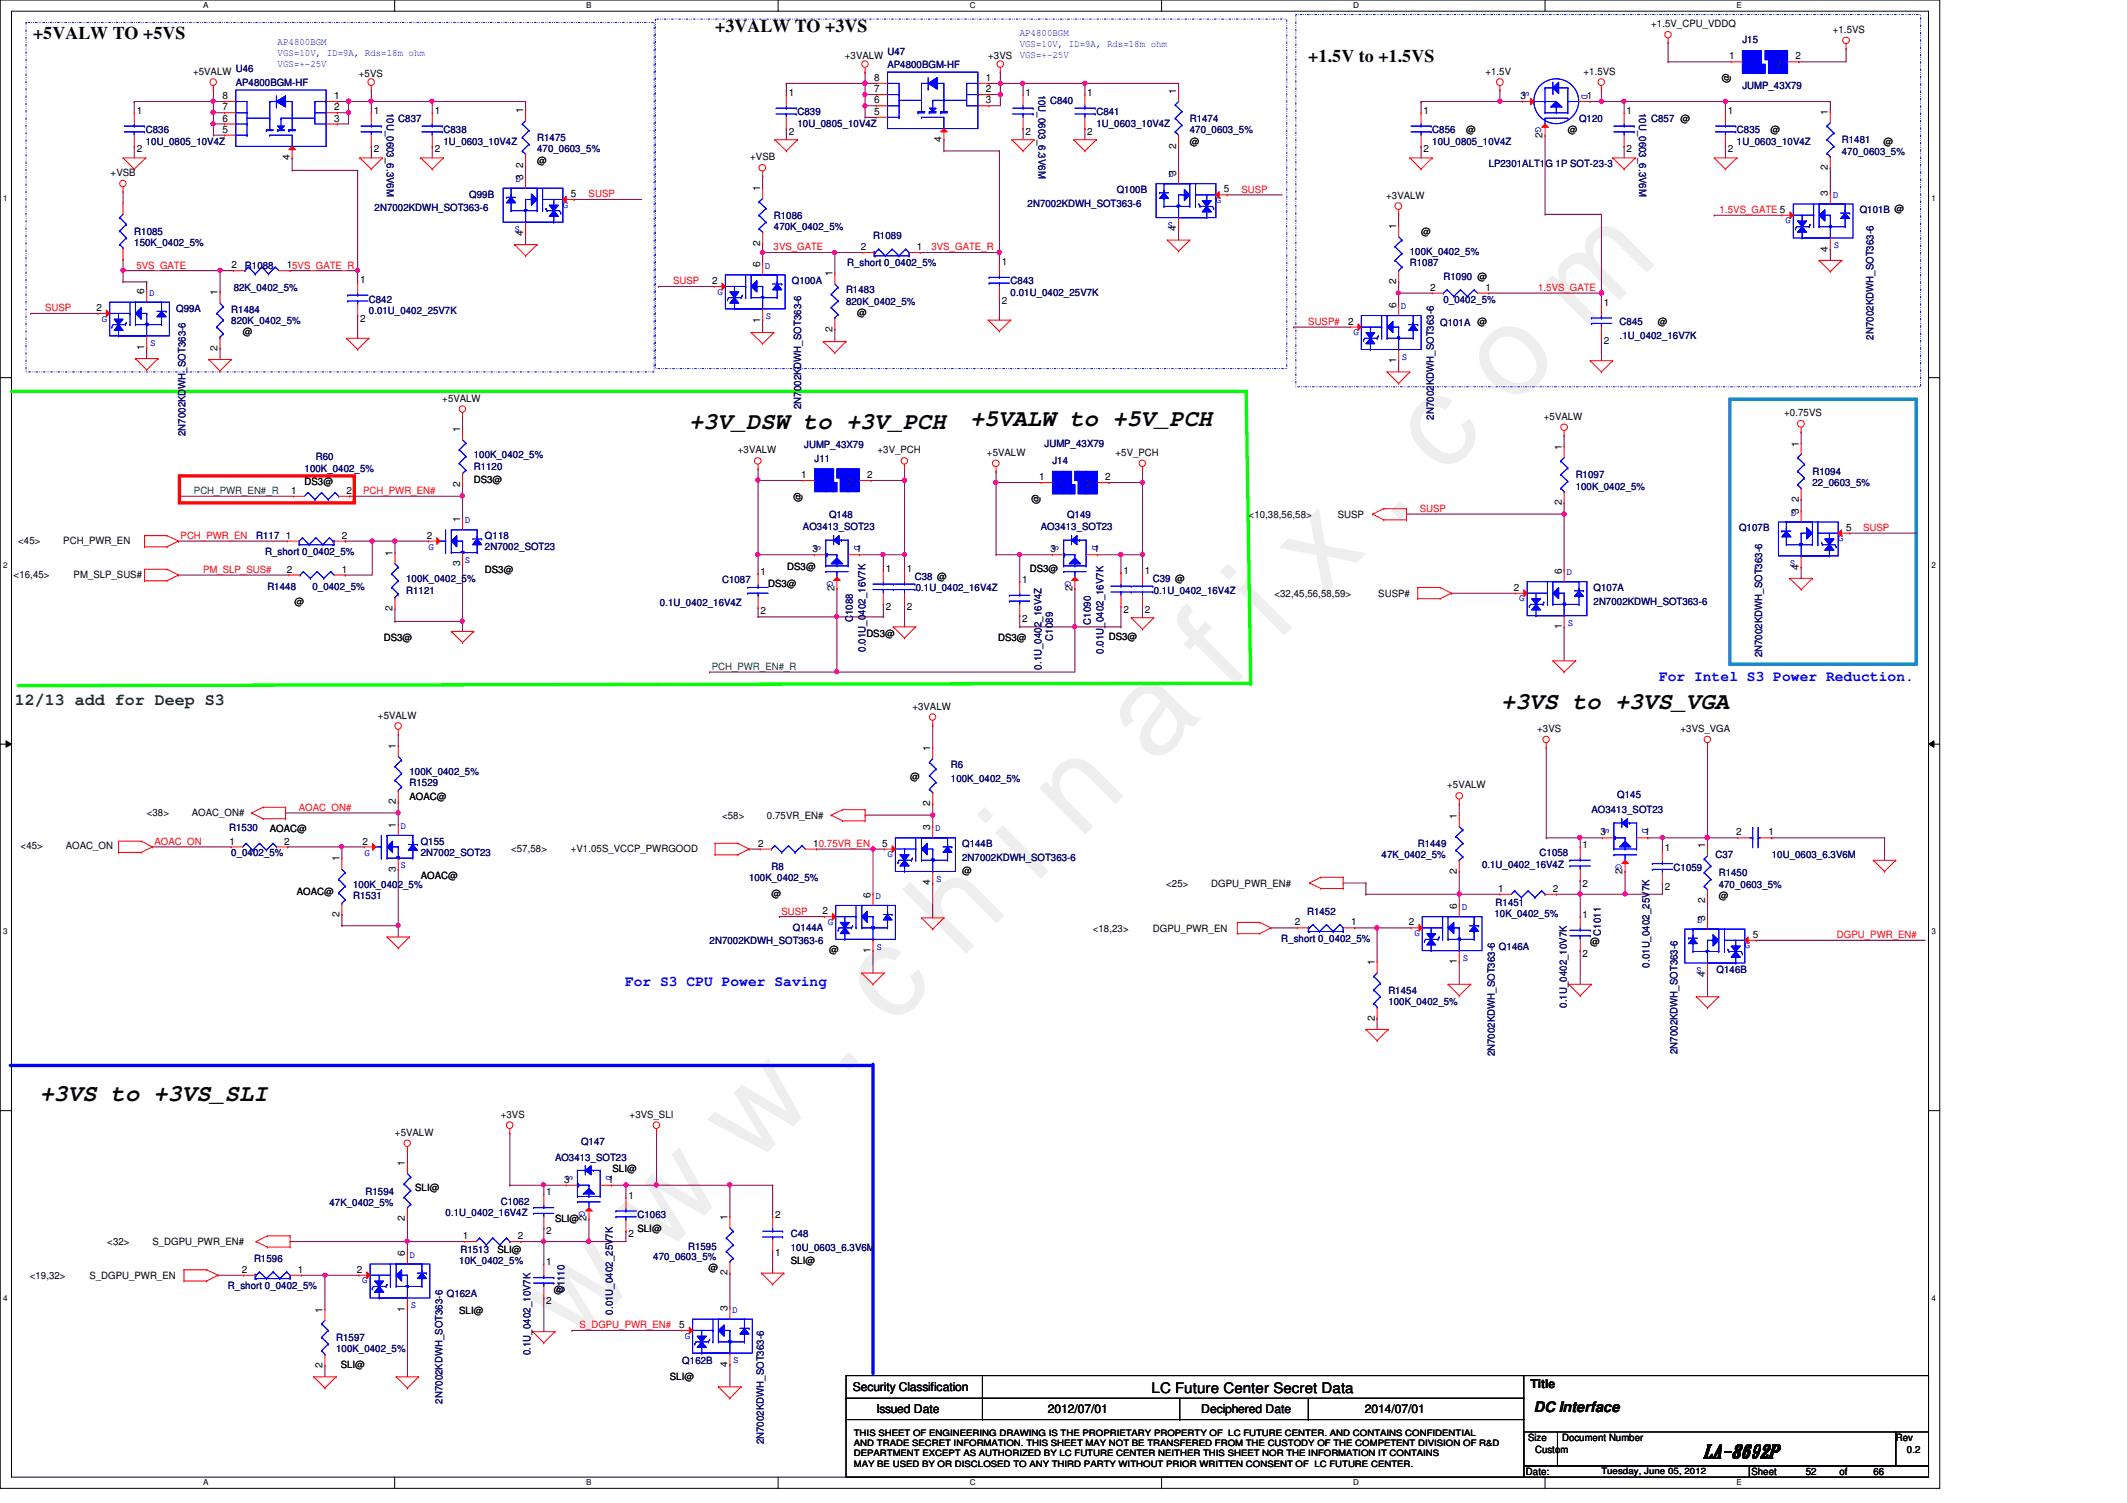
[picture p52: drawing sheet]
<svg xmlns="http://www.w3.org/2000/svg" width="297mm" height="210mm" viewBox="0 0 297 210" stroke-linecap="round" stroke-linejoin="round" font-family="sans-serif">
<defs><g id="words">
<text font-size="17.6" fill="#f0f" x="80.1" y="188" transform="rotate(-45 80.1 188)">w w w . c h i n a f i x . c o m</text>
<g font-size="3.3">
<text x="96.3" y="59.9">+3V_DSW to +3V_PCH</text>
<text x="135.5" y="59.5">+5VALW to +5V_PCH</text>
<text x="209.6" y="99">+3VS to +3VS_VGA</text>
<text x="5.5" y="153.8">+3VS to +3VS_SLI</text>
</g>
<g font-size="2.5">
<text x="4.6" y="5.4">+5VALW TO +5VS</text>
<text x="99.9" y="4.5">+3VALW TO +3VS</text>
<text x="182.7" y="8.6">+1.5V to +1.5VS</text>
<text x="237.9" y="203.5">LA-8692P</text>
</g>
<text font-size="2.3" fill="#008000" x="2.1" y="98.4">12/13 add for Deep S3</text>
<g font-size="2" fill="#00f">
<text x="231.7" y="95.1">For Intel S3 Power Reduction.</text>
<text x="87.3" y="137.8">For S3 CPU Power Saving</text>
</g>
<g font-size="2">
<text x="160.8" y="194.5">LC Future Center Secret Data</text>
<text x="214.2" y="197.2">DC Interface</text>
</g>
<g font-size="1.7">
<text x="119.1" y="194.3">Security Classification</text>
<text x="122.4" y="197.3">Issued Date</text>
<text x="146.3" y="197.4">2012/07/01</text>
<text x="167.8" y="197.4">Deciphered Date</text>
<text x="190.6" y="197.3">2014/07/01</text>
<text x="213.7" y="193.8">Title</text>
</g>
<g font-size="1.4" fill="#00f">
<text x="142.4" y="5.1">AP4800BGM</text>
<text x="38.8" y="6.3">AP4800BGM</text>
<text x="38.8" y="7.9">VGS=10V, ID=9A, Rds=18m ohm</text>
<text x="38.8" y="9.4">VGS=+-25V</text>
<text x="142.4" y="6.6">VGS=10V, ID=9A, Rds=18m ohm</text>
<text x="142.4" y="8.1">VGS=+-25V</text>
<text x="212.7" y="12.7" transform="rotate(90 212.7 12.7)">S</text>
<text x="214.4" y="17.8" transform="rotate(90 214.4 17.8)">G</text>
<text x="220.9" y="13.1" transform="rotate(90 220.9 13.1)">D</text>
<text x="72" y="25.4">D</text>
<text x="78.6" y="29">G</text>
<text x="163.2" y="24.8">D</text>
<text x="169.8" y="28.4">G</text>
<text x="255.9" y="27.6">D</text>
<text x="71.8" y="32.5">S</text>
<text x="163" y="31.8">S</text>
<text x="249.3" y="31.2">G</text>
<text x="256.1" y="34.7">S</text>
<text x="20.8" y="41.3">D</text>
<text x="100.2" y="41.1">G</text>
<text x="106.8" y="37.5">D</text>
<text x="14.2" y="44.9">G</text>
<text x="107" y="44.6">S</text>
<text x="189" y="46.8">G</text>
<text x="195.6" y="43.2">D</text>
<text x="21" y="48.4">S</text>
<text x="195.8" y="50.2">S</text>
<text x="59.9" y="76.9">G</text>
<text x="64.9" y="73.1">D</text>
<text x="113.8" y="76.1" transform="rotate(90 113.8 76.1)">S</text>
<text x="119.3" y="76.1" transform="rotate(90 119.3 76.1)">D</text>
<text x="147" y="76.1" transform="rotate(90 147 76.1)">S</text>
<text x="152.6" y="76.1" transform="rotate(90 152.6 76.1)">D</text>
<text x="250.1" y="72">D</text>
<text x="256.7" y="75.6">G</text>
<text x="64.9" y="78.6">S</text>
<text x="115.5" y="81.1" transform="rotate(90 115.5 81.1)">G</text>
<text x="148.8" y="81.1" transform="rotate(90 148.8 81.1)">G</text>
<text x="212.2" y="84">G</text>
<text x="218.8" y="80.3">D</text>
<text x="249.9" y="79.1">S</text>
<text x="218.9" y="87.4">S</text>
<text x="50.9" y="119.5">G</text>
<text x="55.9" y="115.8">D</text>
<text x="123.9" y="119.7">G</text>
<text x="130.6" y="116.1">D</text>
<text x="223.9" y="115.6" transform="rotate(90 223.9 115.6)">S</text>
<text x="229.4" y="115.6" transform="rotate(90 229.4 115.6)">D</text>
<text x="55.9" y="121.3">S</text>
<text x="122.3" y="125.6">D</text>
<text x="130.7" y="123.2">S</text>
<text x="225.6" y="120.6" transform="rotate(90 225.6 120.6)">G</text>
<text x="115.6" y="129.2">G</text>
<text x="197.5" y="130.7">G</text>
<text x="204.1" y="127.1">D</text>
<text x="237" y="128.9">D</text>
<text x="122.4" y="132.6">S</text>
<text x="204.3" y="134.2">S</text>
<text x="236.9" y="135.9">S</text>
<text x="243.7" y="132.5">G</text>
<text x="79.2" y="164.1" transform="rotate(90 79.2 164.1)">S</text>
<text x="84.7" y="164.1" transform="rotate(90 84.7 164.1)">D</text>
<text x="80.9" y="169.1" transform="rotate(90 80.9 169.1)">G</text>
<text x="50.6" y="179.2">G</text>
<text x="57.2" y="175.6">D</text>
<text x="57.4" y="182.7">S</text>
<text x="102.2" y="183.3">D</text>
<text x="95.6" y="186.9">G</text>
<text x="102.4" y="190.4">S</text>
</g>
<g font-size="1.4">
<text x="230.6" y="3.8">+1.5V_CPU_VDDQ</text>
<text x="255.9" y="4.6">+1.5VS</text>
<text x="27" y="10.5">+5VALW U46</text>
<text x="50.1" y="10.8">+5VS</text>
<text x="118" y="8.2">+3VALW</text>
<text x="122.1" y="11.3">8</text>
<text x="137.7" y="11.3">1</text>
<text x="138" y="8.2">+3VS</text>
<text x="207.4" y="10.5">+1.5V</text>
<text x="221.1" y="10.5">+1.5VS</text>
<text x="241.5" y="8.3">1</text>
<text x="241.5" y="11.6" transform="rotate(-90 241.5 11.6)">@</text>
<text x="250.7" y="8.3">2</text>
<text x="19.1" y="15.9">1</text>
<text x="31.1" y="15.4">7</text>
<text x="31.1" y="13.8">8</text>
<text x="31.1" y="17">6</text>
<text x="46.6" y="13.8">1</text>
<text x="46.6" y="15.4">2</text>
<text x="46.6" y="17">3</text>
<text x="52.2" y="15.9">1</text>
<text x="60.7" y="15.9">1</text>
<text x="73.1" y="15.7" transform="rotate(-90 73.1 15.7)">1</text>
<text x="110.1" y="13.4">1</text>
<text x="122.1" y="12.9">7</text>
<text x="122.1" y="14.4">6</text>
<text x="122.1" y="16">5</text>
<text x="137.7" y="12.9">2</text>
<text x="137.7" y="14.4">3</text>
<text x="143.2" y="13.4">1</text>
<text x="151.8" y="13.4">1</text>
<text x="164.2" y="13.1" transform="rotate(-90 164.2 13.1)">1</text>
<text x="198.8" y="15.9">1</text>
<text x="212.3" y="13.8">3</text>
<text x="221.6" y="13.8">1</text>
<text x="227.2" y="15.9">1</text>
<text x="241.3" y="15.9">1</text>
<text x="255.3" y="16" transform="rotate(-90 255.3 16)">1</text>
<text x="19.1" y="21.3">2</text>
<text x="31.1" y="18.5">5</text>
<text x="40.5" y="22.4" transform="rotate(-90 40.5 22.4)">4</text>
<text x="52.2" y="21.3">2</text>
<text x="60.7" y="21.3">2</text>
<text x="73.1" y="23.5" transform="rotate(-90 73.1 23.5)">2</text>
<text x="75" y="22.9">@</text>
<text x="104.8" y="22.4">+VSB</text>
<text x="110.1" y="18.8">2</text>
<text x="131.5" y="19.9" transform="rotate(-90 131.5 19.9)">4</text>
<text x="143.2" y="18.8">2</text>
<text x="151.8" y="18.8">2</text>
<text x="164.2" y="20.8" transform="rotate(-90 164.2 20.8)">2</text>
<text x="166.2" y="20.2">@</text>
<text x="198.8" y="21.3">2</text>
<text x="204.8" y="18.6">@</text>
<text x="215.4" y="19.2" transform="rotate(-90 215.4 19.2)">2</text>
<text x="218.9" y="18.6">@</text>
<text x="227.2" y="21.3">2</text>
<text x="241.3" y="21.3">2</text>
<text x="247.3" y="18.6">@</text>
<text x="255.3" y="23.8" transform="rotate(-90 255.3 23.8)">2</text>
<text x="263" y="20.2">@</text>
<text x="15.4" y="24.6">+VSB</text>
<text x="73.1" y="25.2" transform="rotate(-90 73.1 25.2)">3</text>
<text x="79.7" y="27.5">5</text>
<text x="106.2" y="26.6" transform="rotate(-90 106.2 26.6)">1</text>
<text x="164.2" y="24.6" transform="rotate(-90 164.2 24.6)">3</text>
<text x="170.9" y="26.9">5</text>
<text x="193.6" y="27.8">+3VALW</text>
<text x="255.3" y="27.4" transform="rotate(-90 255.3 27.4)">3</text>
<text x="73.1" y="32.9" transform="rotate(-90 73.1 32.9)">4</text>
<text x="106.2" y="34.3" transform="rotate(-90 106.2 34.3)">2</text>
<text x="120.2" y="34.9">2</text>
<text x="128.1" y="34.9">1</text>
<text x="164.2" y="32.3" transform="rotate(-90 164.2 32.3)">4</text>
<text x="195" y="32" transform="rotate(-90 195 32)">1</text>
<text x="198.5" y="32.8">@</text>
<text x="255.3" y="35.1" transform="rotate(-90 255.3 35.1)">4</text>
<text x="20.1" y="41.1" transform="rotate(-90 20.1 41.1)">6</text>
<text x="30.4" y="41.2" transform="rotate(-90 30.4 41.2)">1</text>
<text x="32.3" y="37.5">2</text>
<text x="40" y="37.5">15VS_GATE_R</text>
<text x="50.3" y="39.5">1</text>
<text x="99.4" y="39.7">2</text>
<text x="106.2" y="37.3" transform="rotate(-90 106.2 37.3)">6</text>
<text x="116.2" y="38.6" transform="rotate(-90 116.2 38.6)">1</text>
<text x="139.9" y="37">1</text>
<text x="195" y="39.7" transform="rotate(-90 195 39.7)">2</text>
<text x="199.7" y="40.6">2</text>
<text x="207.4" y="40.6">1</text>
<text x="13.5" y="43.4">2</text>
<text x="33.9" y="46.8">@</text>
<text x="50.3" y="44.9">2</text>
<text x="106.2" y="45" transform="rotate(-90 106.2 45)">1</text>
<text x="116.2" y="46.3" transform="rotate(-90 116.2 46.3)">2</text>
<text x="119.7" y="44.2">@</text>
<text x="139.9" y="42.4">2</text>
<text x="188.3" y="45.3">2</text>
<text x="195" y="43" transform="rotate(-90 195 43)">6</text>
<text x="224" y="42.7">1</text>
<text x="231.5" y="45.4">@</text>
<text x="20.1" y="48.8" transform="rotate(-90 20.1 48.8)">1</text>
<text x="30.4" y="49" transform="rotate(-90 30.4 49)">2</text>
<text x="195" y="50.7" transform="rotate(-90 195 50.7)">1</text>
<text x="224" y="48.1">2</text>
<text x="61.8" y="56.1">+5VALW</text>
<text x="215.6" y="58.6">+5VALW</text>
<text x="249.2" y="58.2">+0.75VS</text>
<text x="64.3" y="60.3" transform="rotate(-90 64.3 60.3)">1</text>
<text x="103" y="63.3">+3VALW</text>
<text x="122.6" y="63.3">+3V_PCH</text>
<text x="137.8" y="63.7">+5VALW</text>
<text x="155.8" y="63.7">+5V_PCH</text>
<text x="218.1" y="62.8" transform="rotate(-90 218.1 62.8)">1</text>
<text x="251.2" y="62.4" transform="rotate(-90 251.2 62.4)">1</text>
<text x="40.7" y="69">1</text>
<text x="42.5" y="67.8">DS3@</text>
<text x="48.4" y="69">2</text>
<text x="64.3" y="68" transform="rotate(-90 64.3 68)">2</text>
<text x="66.2" y="67.4">DS3@</text>
<text x="111.9" y="70.1" transform="rotate(-90 111.9 70.1)">@</text>
<text x="111.9" y="66.8">1</text>
<text x="121.1" y="66.8">2</text>
<text x="145.1" y="70.4" transform="rotate(-90 145.1 70.4)">@</text>
<text x="145.1" y="67.1">1</text>
<text x="154.3" y="67.1">2</text>
<text x="218.1" y="70.6" transform="rotate(-90 218.1 70.6)">2</text>
<text x="251.2" y="71.8" transform="rotate(-90 251.2 71.8)">3</text>
<text x="251.2" y="70.1" transform="rotate(-90 251.2 70.1)">2</text>
<text x="2.5" y="75.9">&lt;45&gt;</text>
<text x="8.8" y="75.9">PCH_PWR_EN</text>
<text x="39.9" y="75.2">1</text>
<text x="47.7" y="75.2">2</text>
<text x="54.8" y="77.6" transform="rotate(-90 54.8 77.6)">1</text>
<text x="59.6" y="75.2">2</text>
<text x="64.3" y="72.9" transform="rotate(-90 64.3 72.9)">1</text>
<text x="113.4" y="77.1">3</text>
<text x="119.5" y="77.1">1</text>
<text x="146.7" y="77.1">3</text>
<text x="152.8" y="77.1">1</text>
<text x="174.4" y="72.3">&lt;10,38,56,58&gt;</text>
<text x="186.8" y="72.3">SUSP</text>
<text x="257.8" y="74.1">5</text>
<text x="1.9" y="80.7">&lt;16,45&gt;</text>
<text x="10.3" y="80.7">PM_SLP_SUS#</text>
<text x="40" y="80">2</text>
<text x="47.7" y="80">1</text>
<text x="64.3" y="79.1" transform="rotate(-90 64.3 79.1)">3</text>
<text x="67.7" y="80.1">DS3@</text>
<text x="106.2" y="80.3">1</text>
<text x="107.3" y="81.9">DS3@</text>
<text x="109.9" y="79.6">DS3@</text>
<text x="116.5" y="82.5" transform="rotate(-90 116.5 82.5)">2</text>
<text x="123.7" y="79.8">1</text>
<text x="126.7" y="79.8">1</text>
<text x="142.7" y="81.4">1</text>
<text x="143.8" y="79.9">DS3@</text>
<text x="149.8" y="82.5" transform="rotate(-90 149.8 82.5)">2</text>
<text x="156.9" y="80.2">1</text>
<text x="159.9" y="80.2">1</text>
<text x="178" y="83.4">&lt;32,45,56,58,59&gt;</text>
<text x="192.5" y="83.4">SUSP#</text>
<text x="211.4" y="82.5">2</text>
<text x="218.1" y="80.1" transform="rotate(-90 218.1 80.1)">6</text>
<text x="251.2" y="79.5" transform="rotate(-90 251.2 79.5)">4</text>
<text x="41.1" y="84.5">@</text>
<text x="53.6" y="89.5">DS3@</text>
<text x="54.8" y="85.3" transform="rotate(-90 54.8 85.3)">2</text>
<text x="106.2" y="85.7">2</text>
<text x="121" y="89">DS3@</text>
<text x="123.7" y="85.3">2</text>
<text x="126.7" y="85.3">2</text>
<text x="139.4" y="89.5">DS3@</text>
<text x="142.7" y="86.8">2</text>
<text x="154.9" y="89.3">DS3@</text>
<text x="156.9" y="85.6">2</text>
<text x="159.9" y="85.6">2</text>
<text x="218.1" y="87.9" transform="rotate(-90 218.1 87.9)">1</text>
<text x="52.8" y="100.4">+5VALW</text>
<text x="127.4" y="99.1">+3VALW</text>
<text x="55.3" y="104.6" transform="rotate(-90 55.3 104.6)">1</text>
<text x="129.9" y="104.9" transform="rotate(-90 129.9 104.9)">1</text>
<text x="214.7" y="102.2">+3VS</text>
<text x="234.7" y="102.2">+3VS_VGA</text>
<text x="20.5" y="113.9">&lt;38&gt;</text>
<text x="26.8" y="113.9">AOAC_ON#</text>
<text x="55.3" y="112.3" transform="rotate(-90 55.3 112.3)">2</text>
<text x="57.2" y="111.7">AOAC@</text>
<text x="127.1" y="108.9">@</text>
<text x="129.9" y="112.6" transform="rotate(-90 129.9 112.6)">2</text>
<text x="202.1" y="110.1">+5VALW</text>
<text x="2.9" y="118.6">&lt;45&gt;</text>
<text x="9.2" y="118.6">AOAC_ON</text>
<text x="32" y="117.9">1</text>
<text x="37.7" y="116.2">AOAC@</text>
<text x="39.7" y="117.9">2</text>
<text x="50.6" y="117.9">2</text>
<text x="55.3" y="115.6" transform="rotate(-90 55.3 115.6)">1</text>
<text x="71.4" y="119">&lt;57,58&gt;</text>
<text x="79.7" y="119">+V1.05S_VCCP_PWRGOOD</text>
<text x="100.8" y="114.4">&lt;58&gt;</text>
<text x="105.9" y="118.2">2</text>
<text x="107.1" y="114.4">0.75VR_EN#</text>
<text x="113.6" y="118.2">10.75VR_EN</text>
<text x="123.2" y="118.2">5</text>
<text x="129.9" y="115.9" transform="rotate(-90 129.9 115.9)">3</text>
<text x="203.5" y="114.3" transform="rotate(-90 203.5 114.3)">1</text>
<text x="221" y="118.4">1</text>
<text x="223.5" y="116.7">3</text>
<text x="229.7" y="116.7">1</text>
<text x="232.5" y="118.9">1</text>
<text x="238.1" y="118.4" transform="rotate(-90 238.1 118.4)">1</text>
<text x="242.4" y="116.7">2</text>
<text x="247" y="116.7">1</text>
<text x="41.4" y="124.9">AOAC@</text>
<text x="47.4" y="120.3" transform="rotate(-90 47.4 120.3)">1</text>
<text x="55.3" y="121.8" transform="rotate(-90 55.3 121.8)">3</text>
<text x="58.8" y="122.7">AOAC@</text>
<text x="107.7" y="125.2">@</text>
<text x="121.6" y="125.3" transform="rotate(-90 121.6 125.3)">6</text>
<text x="129.9" y="123.6" transform="rotate(-90 129.9 123.6)">4</text>
<text x="134.4" y="122.1">@</text>
<text x="162.9" y="123.8">&lt;25&gt;</text>
<text x="169.2" y="123.8">DGPU_PWR_EN#</text>
<text x="203.5" y="122" transform="rotate(-90 203.5 122)">2</text>
<text x="209.2" y="124.5">1</text>
<text x="216.9" y="124.5">2</text>
<text x="221" y="123.8">2</text>
<text x="226.6" y="122" transform="rotate(-90 226.6 122)">2</text>
<text x="232.5" y="124.3">2</text>
<text x="240" y="125.6">@</text>
<text x="47.4" y="128.1" transform="rotate(-90 47.4 128.1)">2</text>
<text x="114.8" y="127.7">2</text>
<text x="152.6" y="130.1">&lt;18,23&gt;</text>
<text x="161" y="130.1">DGPU_PWR_EN</text>
<text x="180.8" y="129.2">2</text>
<text x="188.7" y="129.2">1</text>
<text x="196.8" y="129.2">2</text>
<text x="203.5" y="126.9" transform="rotate(-90 203.5 126.9)">6</text>
<text x="221" y="128.2">1</text>
<text x="222.1" y="132">@</text>
<text x="238.1" y="128.7" transform="rotate(-90 238.1 128.7)">3</text>
<text x="238.1" y="126.2" transform="rotate(-90 238.1 126.2)">2</text>
<text x="244.8" y="131">5</text>
<text x="115.8" y="133.1">@</text>
<text x="121.6" y="133.1" transform="rotate(-90 121.6 133.1)">1</text>
<text x="192" y="134.8" transform="rotate(-90 192 134.8)">1</text>
<text x="203.5" y="134.7" transform="rotate(-90 203.5 134.7)">1</text>
<text x="221" y="133.6">2</text>
<text x="238.1" y="136.4" transform="rotate(-90 238.1 136.4)">4</text>
<text x="192" y="142.5" transform="rotate(-90 192 142.5)">2</text>
<text x="55.2" y="158.6">+5VALW</text>
<text x="69.9" y="156.1">+3VS</text>
<text x="87.9" y="156.1">+3VS_SLI</text>
<text x="56.6" y="162.8" transform="rotate(-90 56.6 162.8)">1</text>
<text x="58" y="166.3">SLI@</text>
<text x="76.3" y="166.9">1</text>
<text x="78.8" y="165.2">3</text>
<text x="84.9" y="165.2">1</text>
<text x="85.6" y="163.7">SLI@</text>
<text x="87.8" y="167.4">1</text>
<text x="15" y="173.9">&lt;32&gt;</text>
<text x="21.3" y="173.9">S_DGPU_PWR_EN#</text>
<text x="56.6" y="170.6" transform="rotate(-90 56.6 170.6)">2</text>
<text x="64.6" y="173.1">1</text>
<text x="72.3" y="173.1">2</text>
<text x="76.3" y="172.3">2</text>
<text x="77.5" y="170.6">SLI@</text>
<text x="81.9" y="170.6" transform="rotate(-90 81.9 170.6)">2</text>
<text x="87.8" y="172.8">2</text>
<text x="89" y="172">SLI@</text>
<text x="101.6" y="170.4" transform="rotate(-90 101.6 170.4)">1</text>
<text x="108.2" y="170.1">2</text>
<text x="4.1" y="178.6">&lt;19,32&gt;</text>
<text x="12.5" y="178.6">S_DGPU_PWR_EN</text>
<text x="33.8" y="177.8">2</text>
<text x="41.6" y="177.8">1</text>
<text x="49.8" y="177.8">2</text>
<text x="56.6" y="175.4" transform="rotate(-90 56.6 175.4)">6</text>
<text x="69.5" y="175">SLI@</text>
<text x="76.3" y="176.7">1</text>
<text x="98.9" y="177.5">@</text>
<text x="101.6" y="178.1" transform="rotate(-90 101.6 178.1)">2</text>
<text x="108.2" y="175.5">1</text>
<text x="110.4" y="176.6">SLI@</text>
<text x="45" y="183.3" transform="rotate(-90 45 183.3)">1</text>
<text x="56.6" y="183.2" transform="rotate(-90 56.6 183.2)">1</text>
<text x="64.1" y="183.5">SLI@</text>
<text x="76.3" y="182.1">2</text>
<text x="77.3" y="180.5">@</text>
<text x="94.9" y="185.5">5</text>
<text x="101.6" y="183.1" transform="rotate(-90 101.6 183.1)">3</text>
<text x="45" y="191.1" transform="rotate(-90 45 191.1)">2</text>
<text x="47.6" y="191.1">SLI@</text>
<text x="101.6" y="190.9" transform="rotate(-90 101.6 190.9)">4</text>
<text x="93.6" y="192.8">SLI@</text>
<text x="213.4" y="201.3">Size</text>
<text x="214.4" y="202.9">Custom</text>
<text x="218.1" y="201.3">Document Number</text>
<text x="264.7" y="201.3">Rev</text>
<text x="266.3" y="202.9">0.2</text>
<text x="213.1" y="206">Date:</text>
<text x="244.6" y="206">Sheet</text>
<text x="252.2" y="206">52</text>
<text x="256.9" y="206">of</text>
<text x="261.6" y="206">66</text>
</g>
<g font-size="1.4" fill="#000080">
<text x="123.9" y="7.6">U47</text>
<text x="123.9" y="9.5">AP4800BGM-HF</text>
<text x="243.3" y="6">J15</text>
<text x="32.9" y="12">AP4800BGM-HF</text>
<text x="54" y="15.7" transform="rotate(90 54 15.7)">10U_0603_6.3V6M</text>
<text x="55.6" y="17.1">C837</text>
<text x="111.4" y="16.1">C839</text>
<text x="111.4" y="17.7">10U_0805_10V4Z</text>
<text x="145" y="13.2" transform="rotate(90 145 13.2)">10U_0603_6.3V6M</text>
<text x="146.6" y="14.5">C840</text>
<text x="153.1" y="16.1">C841</text>
<text x="153.1" y="17.7">1U_0603_10V4Z</text>
<text x="166.2" y="17.1">R1474</text>
<text x="220.5" y="17.1">Q120</text>
<text x="228.9" y="15.7" transform="rotate(90 228.9 15.7)">10U_0603_6.3V6M</text>
<text x="230.6" y="17.1">C857 @</text>
<text x="243.3" y="12.5">JUMP_43X79</text>
<text x="20.4" y="18.6">C836</text>
<text x="20.4" y="20.2">10U_0805_10V4Z</text>
<text x="61.9" y="18.6">C838</text>
<text x="61.9" y="20.2">1U_0603_10V4Z</text>
<text x="75" y="19.7">R1475</text>
<text x="75" y="21.3">470_0603_5%</text>
<text x="166.2" y="18.6">470_0603_5%</text>
<text x="200" y="18.6">C856</text>
<text x="200" y="20.2">10U_0805_10V4Z</text>
<text x="207.9" y="23.4">LP2301ALT1G 1P SOT-23-3</text>
<text x="242.6" y="18.6">C835</text>
<text x="242.6" y="20.2">1U_0603_10V4Z</text>
<text x="257.2" y="20">R1481</text>
<text x="257.2" y="21.6">470_0603_5%</text>
<text x="52.3" y="29.5">2N7002KDWH_SOT363-6</text>
<text x="65.5" y="27.6">Q99B</text>
<text x="143.5" y="28.9">2N7002KDWH_SOT363-6</text>
<text x="156" y="27">Q100B</text>
<text x="259.7" y="29.8">Q101B @</text>
<text x="18.8" y="32.8">R1085</text>
<text x="18.8" y="34.4">150K_0402_5%</text>
<text x="108.1" y="30.6">R1086</text>
<text x="108.1" y="32.2">470K_0402_5%</text>
<text x="121.9" y="33.4">R1089</text>
<text x="196.9" y="35.6">100K_0402_5%</text>
<text x="32.6" y="40.7">82K_0402_5%</text>
<text x="34.2" y="37.5">R1088</text>
<text x="110.6" y="39.7">Q100A</text>
<text x="118.1" y="41">R1483</text>
<text x="118.3" y="37.2">R_short 0_0402_5%</text>
<text x="141.1" y="39.7">C843</text>
<text x="141.1" y="41.3">0.01U_0402_25V7K</text>
<text x="196.9" y="37.2">R1087</text>
<text x="201.6" y="39.1">R1090 @</text>
<text x="24.6" y="43.5">Q99A</text>
<text x="32.3" y="43.6">R1484</text>
<text x="32.3" y="45.3">820K_0402_5%</text>
<text x="51.5" y="42.2">C842</text>
<text x="51.5" y="43.8">0.01U_0402_25V7K</text>
<text x="118.1" y="42.5">820K_0402_5%</text>
<text x="201.1" y="45.6">Q101A @</text>
<text x="201.6" y="42.2">0_0402_5%</text>
<text x="226.2" y="45.4">C845</text>
<text x="226.2" y="47.3">.1U_0402_16V7K</text>
<text x="261.7" y="47.4" transform="rotate(-90 261.7 47.4)">2N7002KDWH_SOT363-6</text>
<text x="111.9" y="57.1" transform="rotate(-90 111.9 57.1)">2N7002KDWH_SOT363-6</text>
<text x="200.2" y="58.6" transform="rotate(-90 200.2 58.6)">2N7002KDWH_SOT363-6</text>
<text x="25.9" y="60.9" transform="rotate(-90 25.9 60.9)">2N7002KDWH_SOT363-6</text>
<text x="42.5" y="65.9">100K_0402_5%</text>
<text x="44.1" y="64.3">R60</text>
<text x="66.2" y="65.6">R1120</text>
<text x="66.2" y="64">100K_0402_5%</text>
<text x="112.3" y="62.6">JUMP_43X79</text>
<text x="113.7" y="64.5">J11</text>
<text x="145.9" y="62.4">JUMP_43X79</text>
<text x="147" y="64.8">J14</text>
<text x="220" y="66.8">R1097</text>
<text x="220" y="68.4">100K_0402_5%</text>
<text x="253.1" y="66.3">R1094</text>
<text x="253.1" y="67.9">22_0603_5%</text>
<text x="35.8" y="75.3">R117</text>
<text x="37" y="77.5">R_short 0_0402_5%</text>
<text x="67.7" y="75.3">Q118</text>
<text x="67.7" y="76.9">2N7002_SOT23</text>
<text x="112.1" y="74">AO3413_SOT23</text>
<text x="115.8" y="72.3">Q148</text>
<text x="145.4" y="74">AO3413_SOT23</text>
<text x="149" y="72.3">Q149</text>
<text x="242.9" y="74.2">Q107B</text>
<text x="37.3" y="82.4">R1448</text>
<text x="43.6" y="82.4">0_0402_5%</text>
<text x="56.7" y="82.9">R1121</text>
<text x="56.7" y="81.3">100K_0402_5%</text>
<text x="100.8" y="81.4">C1087</text>
<text x="127.8" y="81">C38 @</text>
<text x="127.9" y="82.5">0.1U_0402_16V4Z</text>
<text x="161" y="81.3">C39 @</text>
<text x="161.1" y="82.9">0.1U_0402_16V4Z</text>
<text x="222.5" y="82.5">Q107A</text>
<text x="92.2" y="84.6">0.1U_0402_16V4Z</text>
<text x="119.1" y="86.9" transform="rotate(-90 119.1 86.9)">C1088</text>
<text x="147" y="89.5" transform="rotate(-90 147 89.5)">C1089</text>
<text x="152.4" y="87.2" transform="rotate(-90 152.4 87.2)">C1090</text>
<text x="222.5" y="84.5">2N7002KDWH_SOT363-6</text>
<text x="120.9" y="91" transform="rotate(-90 120.9 91)">0.01U_0402_16V7K</text>
<text x="145.5" y="93.5" transform="rotate(-90 145.5 93.5)">0.1U_0402_16V4Z</text>
<text x="154.1" y="91.3" transform="rotate(-90 154.1 91.3)">0.01U_0402_16V7K</text>
<text x="246.1" y="91.8" transform="rotate(-90 246.1 91.8)">2N7002KDWH_SOT363-6</text>
<text x="132.8" y="107.3">R6</text>
<text x="57.2" y="109.8">R1529</text>
<text x="57.2" y="108.2">100K_0402_5%</text>
<text x="132.8" y="109.2">100K_0402_5%</text>
<text x="222.2" y="113.6">AO3413_SOT23</text>
<text x="225.8" y="111.4">Q145</text>
<text x="32" y="116.1">R1530</text>
<text x="32.3" y="119.6">0_0402_5%</text>
<text x="58.8" y="118">Q155</text>
<text x="58.8" y="119.6">2N7002_SOT23</text>
<text x="134.4" y="118.3">Q144B</text>
<text x="193" y="119.9">47K_0402_5%</text>
<text x="198" y="118.3">R1449</text>
<text x="215" y="119.6">C1058</text>
<text x="239.6" y="119.9">C37</text>
<text x="247.4" y="119.9">10U_0603_6.3V6M</text>
<text x="49.3" y="125.6">R1531</text>
<text x="49.3" y="124">100K_0402_5%</text>
<text x="104.6" y="123">100K_0402_5%</text>
<text x="107.7" y="121.5">R8</text>
<text x="134.4" y="120.2">2N7002KDWH_SOT363-6</text>
<text x="207" y="121.2">0.1U_0402_16V4Z</text>
<text x="233.7" y="121.6">C1059</text>
<text x="240" y="122.4">R1450</text>
<text x="240" y="124">470_0603_5%</text>
<text x="99.1" y="131.9">2N7002KDWH_SOT363-6</text>
<text x="110.7" y="130">Q144A</text>
<text x="178.9" y="131.5">R_short 0_0402_5%</text>
<text x="182.5" y="127.8">R1452</text>
<text x="208.7" y="128.1">10K_0402_5%</text>
<text x="208.9" y="126.5">R1451</text>
<text x="223.6" y="130.7" transform="rotate(-90 223.6 130.7)">C1011</text>
<text x="209.3" y="132.6">Q146A</text>
<text x="230.3" y="135.1" transform="rotate(-90 230.3 135.1)">0.01U_0402_25V7K</text>
<text x="239.7" y="135.9">Q146B</text>
<text x="193.9" y="138.8">R1454</text>
<text x="193.9" y="140.4">100K_0402_5%</text>
<text x="218.8" y="140.8" transform="rotate(-90 218.8 140.8)">0.1U_0402_10V7K</text>
<text x="208.7" y="147.5" transform="rotate(-90 208.7 147.5)">2N7002KDWH_SOT363-6</text>
<text x="234.3" y="147.2" transform="rotate(-90 234.3 147.2)">2N7002KDWH_SOT363-6</text>
<text x="81.1" y="159.9">Q147</text>
<text x="51.1" y="166.8">R1594</text>
<text x="77.5" y="162.1">AO3413_SOT23</text>
<text x="46" y="168.4">47K_0402_5%</text>
<text x="62.2" y="169.8">0.1U_0402_16V4Z</text>
<text x="69.9" y="168.2">C1062</text>
<text x="89" y="170.1">C1063</text>
<text x="110.4" y="172.8">C48</text>
<text x="35.5" y="176.3">R1596</text>
<text x="64.1" y="176.6">10K_0402_5%</text>
<text x="64.3" y="175">R1513</text>
<text x="91.2" y="175.9">470_0603_5%</text>
<text x="96.1" y="174.5">R1595</text>
<text x="110.4" y="174.7">10U_0603_6.3V6M</text>
<text x="31.8" y="180">R_short 0_0402_5%</text>
<text x="62.4" y="181.1">Q162A</text>
<text x="78.8" y="180.6" transform="rotate(-90 78.8 180.6)">C1110</text>
<text x="85.6" y="183.6" transform="rotate(-90 85.6 183.6)">0.01U_0402_25V7K</text>
<text x="46.9" y="187.3">R1597</text>
<text x="46.9" y="188.8">100K_0402_5%</text>
<text x="74.1" y="189.3" transform="rotate(-90 74.1 189.3)">0.1U_0402_10V7K</text>
<text x="95.3" y="190.5">Q162B</text>
<text x="61.8" y="196" transform="rotate(-90 61.8 196)">2N7002KDWH_SOT363-6</text>
<text x="106.7" y="201.7" transform="rotate(-90 106.7 201.7)">2N7002KDWH_SOT363-6</text>
</g>
<g font-size="1.4" fill="#004080">
<text x="244.1" y="9.3">1</text>
<text x="248.1" y="9.3">2</text>
<text x="114.6" y="67.8">1</text>
<text x="118.4" y="67.8">2</text>
<text x="147.8" y="68.1">1</text>
<text x="151.7" y="68.1">2</text>
</g>
<g font-size="1.4" fill="#f00">
<text x="82.2" y="27.6">SUSP</text>
<text x="173.4" y="26.9">SUSP</text>
<text x="240.2" y="29.8">1.5VS_GATE 5</text>
<text x="108" y="35">3VS_GATE</text>
<text x="130.1" y="35">3VS_GATE_R</text>
<text x="19" y="37.5">5VS_GATE</text>
<text x="94" y="39.7">SUSP</text>
<text x="214.8" y="40.6">1.5VS_GATE</text>
<text x="6.3" y="43.5">SUSP</text>
<text x="182.7" y="45.4">SUSP#</text>
<text x="50.7" y="69">PCH_PWR_EN#</text>
<text x="198.3" y="71.5">SUSP</text>
<text x="25.2" y="75.3">PCH_PWR_EN</text>
<text x="260.2" y="74.2">SUSP</text>
<text x="28.4" y="80">PM_SLP_SUS#</text>
<text x="41.7" y="113.2">AOAC_ON#</text>
<text x="21.6" y="118">AOAC_ON</text>
<text x="109.1" y="127.7">SUSP</text>
<text x="256.5" y="131">DGPU_PWR_EN#</text>
<text x="80.9" y="185.5">S_DGPU_PWR_EN#</text>
</g>
<g font-size="1.4" fill="#008000">
<text x="27.1" y="69">PCH_PWR_EN#_R</text>
<text x="99.4" y="93.6">PCH_PWR_EN#_R</text>
</g>
<g font-size="1.2">
<text x="119.2" y="203.4">DEPARTMENT EXCEPT AS AUTHORIZED BY LC FUTURE CENTER NEITHER THIS SHEET NOR THE INFORMATION IT CONTAINS</text>
<text x="119.2" y="200.5">THIS SHEET OF ENGINEERING DRAWING IS THE PROPRIETARY PROPERTY OF LC FUTURE CENTER. AND CONTAINS CONFIDENTIAL</text>
<text x="119.2" y="201.9">AND TRADE SECRET INFORMATION. THIS SHEET MAY NOT BE TRANSFERED FROM THE CUSTODY OF THE COMPETENT DIVISION OF R&amp;D</text>
<text x="119.2" y="204.8">MAY BE USED BY OR DISCLOSED TO ANY THIRD PARTY WITHOUT PRIOR WRITTEN CONSENT OF LC FUTURE CENTER.</text>
<text x="223.6" y="205.9">Tuesday, June 05, 2012</text>
</g>
<g font-size="1.1">
<text x="28.4" y="1.1">A</text>
<text x="81.9" y="1.1">B</text>
<text x="135.4" y="1.1">C</text>
<text x="189" y="1.1">D</text>
<text x="242.5" y="1.1">E</text>
<text x=".5" y="28.1">1</text>
<text x="269.7" y="28.1">1</text>
<text x=".5" y="79.3">2</text>
<text x="269.7" y="79.3">2</text>
<text x=".5" y="130.5">3</text>
<text x="269.7" y="130.5">3</text>
<text x=".5" y="181.7">4</text>
<text x="269.7" y="181.7">4</text>
<text x="28.4" y="207.4">A</text>
<text x="81.9" y="207.4">B</text>
<text x="135.4" y="207.4">C</text>
<text x="189" y="207.4">D</text>
<text x="242.5" y="207.4">E</text>
</g>
</g></defs>
<path d="M0 0h270.9v207.9h-270.9zM1.6 1.6h267.7v204.7h-267.7z" fill="none" stroke="#000" stroke-width=".14"/>
<g fill="#fff">
<path d="M28.4 .2h.7v1.2h-.7z"/>
<path d="M28.4 206.5h.7v1.1h-.7z"/>
</g>
<path d="M55.1 0v1.6M55.1 206.3v1.6" fill="none" stroke="#000" stroke-width=".14"/>
<g fill="#fff">
<path d="M81.9 .2h.7v1.2h-.7z"/>
<path d="M81.9 206.5h.7v1.1h-.7z"/>
</g>
<path d="M108.7 0v1.6M108.7 206.3v1.6" fill="none" stroke="#000" stroke-width=".14"/>
<g fill="#fff">
<path d="M135.4 .2h.8v1.2h-.8z"/>
<path d="M135.4 206.5h.8v1.1h-.8z"/>
</g>
<path d="M162.2 0v1.6M162.2 206.3v1.6" fill="none" stroke="#000" stroke-width=".14"/>
<g fill="#fff">
<path d="M189 .2h.7v1.2h-.7z"/>
<path d="M189 206.5h.7v1.1h-.7z"/>
</g>
<path d="M215.8 0v1.6M215.8 206.3v1.6" fill="none" stroke="#000" stroke-width=".14"/>
<g fill="#fff">
<path d="M242.5 .2h.7v1.2h-.7z"/>
<path d="M242.5 206.5h.7v1.1h-.7z"/>
<path d="M.5 27.1h.6v1.2h-.6z"/>
<path d="M269.7 27.1h.6v1.2h-.6z"/>
<path d="M.5 78.3h.6v1.2h-.6z"/>
<path d="M269.7 78.3h.6v1.2h-.6z"/>
</g>
<path d="M0 52.7h1.6M269.3 52.7h1.6" fill="none" stroke="#000" stroke-width=".14"/>
<g fill="#fff">
<path d="M.5 129.5h.6v1.2h-.6z"/>
<path d="M269.7 129.5h.6v1.2h-.6z"/>
</g>
<path d="M0 103.9h1.6M.8 103.5l.8 .4-.8 .5zM269.3 103.9l.8-.4v.9zM269.3 103.9h1.6" fill="none" stroke="#000" stroke-width=".14"/>
<path d="M.8 103.5l.8 .4-.8 .5zM269.3 103.9l.8-.4v.9z" fill="#000"/>
<g fill="#fff">
<path d="M.5 180.7h.6v1.2h-.6z"/>
<path d="M269.7 180.7h.6v1.2h-.6z"/>
</g>
<path d="M0 155.1h1.6M269.3 155.1h1.6" fill="none" stroke="#000" stroke-width=".14"/>
<path d="M3.6 3.1h87.8v48.8h-87.8zM91.5 2.7h88.2v48.8h-88.2zM181 2h87.2v52h-87.2z" fill="none" stroke="#00f" stroke-width=".14" stroke-dasharray=".3 .3 0 .3 0 .3"/>
<path d="M241.6 55.8h26v37h-26z" fill="none" stroke="#0080ff" stroke-width=".47"/>
<path d="M1.6 54.7h172.4l.7 40.7-172.2 .4" fill="none" stroke="#0f0" stroke-width=".47"/>
<path d="M25.1 66.5h24.4v3.7h-24.4z" fill="none" stroke="#f00" stroke-width=".47"/>
<path d="M1.4 148.8h120.3M121.9 148.6v43.2" fill="none" stroke="#00f" stroke-width=".47"/>
<g fill="none" stroke="#800040" stroke-width=".14">
<path d="M29.8 17.3h.1M29.8 18.9h.1M29.8 17.3h1.6M29.8 18.9h1.6M209.5 14.2h.1M209.5 14.2h3.1M241 14.2h.1M241 14.2v1.5M40.8 23.8h.1M40.8 23.8h9.1M226.8 20.4h.1M226.8 20.4v1.7"/>
<path d="M241 20.4h.1M241 20.4v1.7"/>
</g>
<circle cx="209.5" cy="14.1" r=".3" fill="#f0f"/>
<circle cx="209.5" cy="14.1" r=".3" fill="none" stroke="#f0f" stroke-width=".14"/>
<path d="M209.5 12.6h.1M209.5 12.6v1.6M222.1 14.2h.1M222.1 14.2h1.5M226.8 14.2h.1M226.8 14.2v1.5M49.9 37.8h.1M49.9 37.8v1.6" fill="none" stroke="#800040" stroke-width=".14"/>
<circle cx="49.9" cy="37.8" r=".29" fill="#f0f"/>
<circle cx="49.9" cy="37.8" r=".29" fill="none" stroke="#f0f" stroke-width=".14"/>
<path d="M29.8 14.2h.1M29.8 14.2h1.6M198.5 14.2h.1M198.5 14.2v1.5M198.5 14.2h11M198.5 20.4h.1M198.5 20.4v1.7M49.9 44.1h.1M49.9 44.1v3.1" fill="none" stroke="#800040" stroke-width=".14"/>
<circle cx="29.8" cy="14.1" r=".3" fill="#f0f"/>
<circle cx="29.8" cy="14.1" r=".3" fill="none" stroke="#f0f" stroke-width=".14"/>
<path d="M18.8 14.2h.1M18.8 14.2v1.5M29.8 15.7h.1M29.8 15.7v1.6M17.2 37.8h.1M17.2 37.8v1.6M4.3 43.8h.1M4.3 43.8h9.4" fill="none" stroke="#800040" stroke-width=".14"/>
<circle cx="29.8" cy="15.7" r=".3" fill="#f0f"/>
<circle cx="29.8" cy="15.7" r=".3" fill="none" stroke="#f0f" stroke-width=".14"/>
<path d="M29.8 17.3h.1M29.8 17.3v1.6" fill="none" stroke="#800040" stroke-width=".14"/>
<circle cx="29.8" cy="17.3" r=".29" fill="#f0f"/>
<circle cx="29.8" cy="17.3" r=".29" fill="none" stroke="#f0f" stroke-width=".14"/>
<g fill="none" stroke="#800040" stroke-width=".14">
<path d="M18.8 14.2h.1M18.8 14.2h11M29.8 15.7h.1M29.8 12.6h.1M29.8 14.2h.1M29.8 15.7h1.6M29.8 12.6v3.1M223.6 14.2h.1M223.6 14.2h3.2M17.2 36.2h.1M17.2 26.8h.1M17.2 26.8v1.5"/>
<path d="M17.2 36.2v1.6M18.8 20.4h.1M18.8 20.4v1.7"/>
</g>
<circle cx="226.8" cy="14.1" r=".3" fill="#f0f"/>
<circle cx="226.8" cy="14.1" r=".3" fill="none" stroke="#f0f" stroke-width=".14"/>
<circle cx="223.6" cy="14.1" r=".3" fill="#f0f"/>
<circle cx="223.6" cy="14.1" r=".3" fill="none" stroke="#f0f" stroke-width=".14"/>
<path d="M226.8 14.2h.1M226.8 14.2h14.2" fill="none" stroke="#800040" stroke-width=".14"/>
<circle cx="241" cy="14.1" r=".3" fill="#f0f"/>
<circle cx="241" cy="14.1" r=".3" fill="none" stroke="#f0f" stroke-width=".14"/>
<path d="M223.6 12.6h.1M223.6 12.6v1.6M30.7 37.8h.1M30.7 37.8h1.9" fill="none" stroke="#800040" stroke-width=".14"/>
<circle cx="30.7" cy="37.8" r=".3" fill="#f0f"/>
<circle cx="30.7" cy="37.8" r=".3" fill="none" stroke="#f0f" stroke-width=".14"/>
<g fill="none" stroke="#800040" stroke-width=".14">
<path d="M51.9 14.2h.1M51.9 14.2h8.5M215.8 18.9v11M233 6h.1M233 8.6h.1M233 6v2.6M233 8.6h8.8M251.2 8.6h.1M257.8 6.8h.1M257.8 6.8v1.8h-6.6M40.5 37.8h.1M40.8 22.1h.1"/>
<path d="M40.8 22.1v1.7M49.9 23.8h.1M49.9 23.8v14h-9.4M251.5 60.3h.1M251.5 69.8h.1M251.5 60.3v1.6M251.5 69.8v1.5M116.9 93.9h33.2"/>
</g>
<circle cx="51.8" cy="14.1" r=".3" fill="#f0f"/>
<circle cx="51.8" cy="14.1" r=".3" fill="none" stroke="#f0f" stroke-width=".14"/>
<g fill="none" stroke="#800040" stroke-width=".14">
<path d="M47.1 17.3h.1M47.1 14.2h.1M47.1 14.2h1.6M48.7 15.7h.1M48.7 15.7v1.6h-1.6M51.9 14.2h.1M51.9 14.2v1.5M60.4 14.2h.1M60.4 14.2v1.5M51.9 20.4h.1M51.9 20.4v1.7M60.4 20.4h.1"/>
<path d="M60.4 20.4v1.7"/>
</g>
<circle cx="48.7" cy="15.7" r=".3" fill="#f0f"/>
<circle cx="48.7" cy="15.7" r=".3" fill="none" stroke="#f0f" stroke-width=".14"/>
<path d="M47.1 15.7h.1M47.1 15.7h1.6M48.7 14.2h.1M48.7 14.2h3.2" fill="none" stroke="#800040" stroke-width=".14"/>
<circle cx="48.7" cy="14.1" r=".3" fill="#f0f"/>
<circle cx="48.7" cy="14.1" r=".3" fill="none" stroke="#f0f" stroke-width=".14"/>
<path d="M48.7 14.2h.1M48.7 14.2v1.5" fill="none" stroke="#800040" stroke-width=".14"/>
<circle cx="48.7" cy="14.1" r=".3" fill="#f0f"/>
<circle cx="48.7" cy="14.1" r=".3" fill="none" stroke="#f0f" stroke-width=".14"/>
<g fill="none" stroke="#800040" stroke-width=".14">
<path d="M51.9 12.6h.1M51.9 12.6v1.6M142.9 17.9h.1M142.9 17.9v1.6M151.5 17.9h.1M151.5 11.6h.1M151.5 11.6v1.6M151.5 17.9v1.6M17.2 39.4h.1M17.2 39.4h3.3M20.5 39.4h.1M20.5 39.4v1.2"/>
<path d="M20.5 48.5h.1M20.5 48.5v1.6"/>
</g>
<circle cx="151.5" cy="11.6" r=".3" fill="#f0f"/>
<circle cx="151.5" cy="11.6" r=".3" fill="none" stroke="#f0f" stroke-width=".14"/>
<path d="M138.1 14.8h.1M138.1 11.6h.1M138.1 14.8h1.6M138.1 11.6h1.6M142.9 11.6h.1M142.9 11.6v1.6" fill="none" stroke="#800040" stroke-width=".14"/>
<circle cx="139.7" cy="11.6" r=".3" fill="#f0f"/>
<circle cx="139.7" cy="11.6" r=".3" fill="none" stroke="#f0f" stroke-width=".14"/>
<path d="M138.1 13.2h.1M139.7 11.6h.1M139.7 11.6v1.6h-1.6" fill="none" stroke="#800040" stroke-width=".14"/>
<circle cx="139.7" cy="13.2" r=".3" fill="#f0f"/>
<circle cx="139.7" cy="13.2" r=".3" fill="none" stroke="#f0f" stroke-width=".14"/>
<path d="M139.7 10.1h.1M139.7 10.1v1.5M142.9 11.6h.1M142.9 11.6h8.6" fill="none" stroke="#800040" stroke-width=".14"/>
<circle cx="142.8" cy="11.6" r=".3" fill="#f0f"/>
<circle cx="142.8" cy="11.6" r=".3" fill="none" stroke="#f0f" stroke-width=".14"/>
<path d="M120.8 10.1h.1M120.8 14.8h.1M120.8 10.1v1.5M120.8 14.8h1.6M139.7 13.2h.1M139.7 11.6h.1M139.7 13.2v1.6M139.7 11.6h3.2" fill="none" stroke="#800040" stroke-width=".14"/>
<circle cx="120.8" cy="14.8" r=".29" fill="#f0f"/>
<circle cx="120.8" cy="14.8" r=".29" fill="none" stroke="#f0f" stroke-width=".14"/>
<path d="M109.8 17.9h.1M109.8 11.6h.1M109.8 11.6v1.6M109.8 17.9v1.6M120.8 13.2h.1M120.8 14.8h.1M120.8 16.4h.1M120.8 11.6h.1M120.8 13.2h1.6M120.8 14.8v1.6M120.8 16.4h1.6M120.8 11.6h1.6" fill="none" stroke="#800040" stroke-width=".14"/>
<circle cx="120.8" cy="11.6" r=".29" fill="#f0f"/>
<circle cx="120.8" cy="11.6" r=".29" fill="none" stroke="#f0f" stroke-width=".14"/>
<path d="M109.8 11.6h.1M109.8 11.6h11M120.8 11.6h.1M120.8 11.6v1.6" fill="none" stroke="#800040" stroke-width=".14"/>
<circle cx="120.8" cy="11.6" r=".29" fill="#f0f"/>
<circle cx="120.8" cy="11.6" r=".29" fill="none" stroke="#f0f" stroke-width=".14"/>
<path d="M120.8 13.2h.1M120.8 13.2v1.6" fill="none" stroke="#800040" stroke-width=".14"/>
<circle cx="120.8" cy="13.2" r=".29" fill="#f0f"/>
<circle cx="120.8" cy="13.2" r=".29" fill="none" stroke="#f0f" stroke-width=".14"/>
<path d="M60.4 14.2h13M73.4 14.2h.1" fill="none" stroke="#800040" stroke-width=".14"/>
<circle cx="60.3" cy="14.1" r=".3" fill="#f0f"/>
<circle cx="60.3" cy="14.1" r=".3" fill="none" stroke="#f0f" stroke-width=".14"/>
<g fill="none" stroke="#800040" stroke-width=".14">
<path d="M73.4 15.3h.1M73.4 14.2v1.1M151.5 11.6h13.1M164.6 11.6h.1M164.6 12.6h.1M164.6 11.6v1M241 14.2h14.6M255.6 14.2h.1M255.6 15.6h.1M255.6 14.2v1.4M17.2 37.8h.1M17.2 37.8h13.5v3"/>
<path d="M73.4 23.2h.1M73.4 23.2v1.5M164.6 24.1h.1M164.6 20.4v3.7M239.4 30.1h.1M239.4 30.1h9.4M255.6 23.5h.1M255.6 34.8h.1M255.6 23.5v3.4M255.6 34.8v1.6M30.7 40.8h.1M251.5 79.2h.1"/>
<path d="M251.5 79.2v1.6M258.3 74.5h.1M258.3 74.5h9.5"/>
</g>
<circle cx="17.2" cy="37.8" r=".3" fill="#f0f"/>
<circle cx="17.2" cy="37.8" r=".3" fill="none" stroke="#f0f" stroke-width=".14"/>
<g fill="none" stroke="#800040" stroke-width=".14">
<path d="M131.8 19.5h.1M131.8 19.5v1.6M131.8 21.1h.1M131.8 21.1h7.8M139.6 21.1h.1M139.6 21.1v14.2M30.7 48.6h.1M30.7 48.6v1.6M24.9 75.6h.1M24.9 75.6h15.3M64.6 69.3h.1M64.6 69.3v3.1"/>
<path d="M24.9 80.3h.1M24.9 80.3h15.4M238.5 117h.1M238.5 117h4.2M238.5 117v.9M247.4 117h.1M247.4 117h15.8M238.5 125.8h.1M238.5 125.8v2.4"/>
</g>
<circle cx="238.4" cy="117" r=".3" fill="#f0f"/>
<circle cx="238.4" cy="117" r=".3" fill="none" stroke="#f0f" stroke-width=".14"/>
<path d="M238.5 104.4h.1M238.5 104.4v12.6h-6.3M263.2 117h.1M263.2 117v3.1M238.5 136.1h.1M238.5 136.1v3.1M245.2 131.3h.1M245.2 131.3h23.7" fill="none" stroke="#800040" stroke-width=".14"/>
<circle cx="238.4" cy="117" r=".3" fill="#f0f"/>
<circle cx="238.4" cy="117" r=".3" fill="none" stroke="#f0f" stroke-width=".14"/>
<g fill="none" stroke="#800040" stroke-width=".14">
<path d="M21.3 118.3h.1M21.3 118.3h11M39.9 113.5h.1M39.9 113.5h15.7M40.2 118.3h.1M40.2 118.3h7.5M55.6 102.5h.1M55.6 102.5v1.6M47.7 127.7h.1M47.7 129.3h.1M47.7 127.7v1.6M55.6 121.4h.1"/>
<path d="M55.6 121.4v7.9h-7.9"/>
</g>
<circle cx="55.6" cy="113.5" r=".29" fill="#f0f"/>
<circle cx="55.6" cy="113.5" r=".29" fill="none" stroke="#f0f" stroke-width=".14"/>
<path d="M55.6 113.5h.1M55.6 113.5v1.6M55.6 129.3h.1M55.6 129.3v1.6" fill="none" stroke="#800040" stroke-width=".14"/>
<circle cx="55.6" cy="129.2" r=".29" fill="#f0f"/>
<circle cx="55.6" cy="129.2" r=".29" fill="none" stroke="#f0f" stroke-width=".14"/>
<path d="M47.7 118.3h.1M47.7 118.3v1.5M47.7 118.3h3.2M55.6 112h.1M55.6 112v1.5" fill="none" stroke="#800040" stroke-width=".14"/>
<circle cx="47.7" cy="118.2" r=".29" fill="#f0f"/>
<circle cx="47.7" cy="118.2" r=".29" fill="none" stroke="#f0f" stroke-width=".14"/>
<path d="M64.6 59.8h.1M64.6 58.3v1.5M48.8 69.3h.1M48.8 69.3h15.8" fill="none" stroke="#800040" stroke-width=".14"/>
<circle cx="64.6" cy="69.3" r=".29" fill="#f0f"/>
<circle cx="64.6" cy="69.3" r=".29" fill="none" stroke="#f0f" stroke-width=".14"/>
<path d="M25.2 69.3h.1M25.2 69.3h15.8M52 75.6h.1M52 75.6v4.7M64.6 67.7h.1M64.6 67.7v1.6" fill="none" stroke="#800040" stroke-width=".14"/>
<circle cx="52" cy="75.6" r=".3" fill="#f0f"/>
<circle cx="52" cy="75.6" r=".3" fill="none" stroke="#f0f" stroke-width=".14"/>
<path d="M48.2 75.6h.1M48.2 75.6h3.8M55.2 77.2h.1M59.9 75.6h.1M59.9 75.6h-4.7v1.6M48.2 80.3h.1M48.2 80.3h3.8M64.6 86.8h.1M64.6 86.8v1.4" fill="none" stroke="#800040" stroke-width=".14"/>
<circle cx="64.6" cy="86.7" r=".29" fill="#f0f"/>
<circle cx="64.6" cy="86.7" r=".29" fill="none" stroke="#f0f" stroke-width=".14"/>
<path d="M45.4 178.1h.1M45.4 178.1v4.7" fill="none" stroke="#800040" stroke-width=".14"/>
<circle cx="45.4" cy="178.1" r=".3" fill="#f0f"/>
<circle cx="45.4" cy="178.1" r=".3" fill="none" stroke="#f0f" stroke-width=".14"/>
<path d="M30.4 178.1h.1M30.4 178.1h3.6M42.1 178.1h.1M42.1 178.1h8M45.4 178.1h.1M56.9 160.8h.1M56.9 170.2h.1M56.9 160.8v1.5M56.9 170.2v3.2M45.4 190.7h.1M45.4 190.7v1.6" fill="none" stroke="#800040" stroke-width=".14"/>
<circle cx="56.9" cy="173.4" r=".3" fill="#f0f"/>
<circle cx="56.9" cy="173.4" r=".3" fill="none" stroke="#f0f" stroke-width=".14"/>
<path d="M52 75.6h3.2M55.2 75.6h.1M40.5 173.4h.1M40.5 173.4h24.4M56.9 173.4h.1M56.9 173.4v1.6M56.9 182.8h.1M56.9 182.8v9.5" fill="none" stroke="#800040" stroke-width=".14"/>
<circle cx="55.1" cy="75.6" r=".3" fill="#f0f"/>
<circle cx="55.1" cy="75.6" r=".3" fill="none" stroke="#f0f" stroke-width=".14"/>
<path d="M64.6 78.7h.1M64.6 78.7v8.1M55.2 86.8h.1M55.2 85v1.8M55.2 86.8h9.4M64.6 86.8h.1" fill="none" stroke="#800040" stroke-width=".14"/>
<g fill="none" stroke="#f00" stroke-width=".14">
<path d="M18.8 15.7h.1M18.8 15.7v1.6M18.8 18.9v1.5M29.8 12.6h.1M29.8 12v.6M51.9 12.6h.1M51.9 12v.6M73.4 15.3h.1M73.4 15.3v1.5M108.2 19.5h.1M108.2 19.5h3.2M108.2 19.5l1.6 1.6"/>
<path d="M111.4 19.5h.1M111.4 19.5l-1.6 1.6M120.8 10.1h.1M120.8 9.4v.7M139.7 10.1h.1M139.7 9.4v.7M141.3 19.5h.1M141.3 19.5h3.1M141.3 19.5l1.6 1.6M144.4 19.5h.1M144.4 19.5l-1.5 1.6M149.9 19.5h.1"/>
<path d="M149.9 19.5h3.2M149.9 19.5l1.6 1.6M153.1 19.5h.1M153.1 19.5l-1.6 1.6M164.6 12.6h.1M164.6 12.6v1.6M164.6 18.9v1.5M209.5 12.6h.1M209.5 12v.6M223.6 12.6h.1M223.6 12v.6M233 6h.1"/>
<path d="M233 5.3v.7M255.6 15.6h.1M255.6 15.6v1.5M257.8 6.8h.1M257.8 6.1v.7M17.2 22.1h.1M17.2 26.8h.1M17.2 22.1h3.2M17.2 22.1l1.6 1.5M17.2 26.1v.7M18.8 23.6h.1M18.8 20.4h.1"/>
<path d="M20.4 22.1h.1M20.4 22.1l-1.6 1.5M50.2 22.1h.1M50.2 22.1h3.2M50.2 22.1l1.7 1.5M51.9 23.6h.1M53.4 22.1h.1M53.4 22.1l-1.5 1.5M58.8 22.1h.1M58.8 22.1h3.1M58.8 22.1l1.6 1.5M60.4 23.6h.1"/>
<path d="M61.9 22.1h.1M61.9 22.1l-1.5 1.5M73.4 23.2h.1M73.4 21.5v1.7M106.5 23.9v.7M109.8 21.1h.1M142.9 21.1h.1M151.5 21.1h.1M164.6 20.4h.1M196.9 22.1h.1M196.9 22.1h3.1M196.9 22.1l1.6 1.5"/>
<path d="M198.5 23.6h.1M200 22.1h.1M200 22.1l-1.5 1.5M225.2 22.1h.1M225.2 22.1h3.2M225.2 22.1l1.6 1.5M226.8 23.6h.1M228.4 22.1h.1M228.4 22.1l-1.6 1.5M239.4 22.1h.1M239.4 22.1h3.2M239.4 22.1l1.6 1.5"/>
<path d="M241 23.6h.1M242.6 22.1h.1M242.6 22.1l-1.6 1.5M254 36.4h.1M254 36.4h3.2M254 36.4l1.6 1.5M255.6 37.9h.1M255.6 23.5h.1M255.6 21.9v1.6M257.2 36.4h.1M257.2 36.4l-1.6 1.5M18.9 50.1h.1"/>
<path d="M18.9 50.1h3.2M18.9 50.1l1.6 1.5M20.5 51.6h.1M22.1 50.1h.1M22.1 50.1l-1.6 1.5M29.2 50.2h.1M29.2 50.2h3.1M29.2 50.2l1.5 1.6M30.7 51.8h.1M30.7 40.8h.1M30.7 48.6h.1M30.7 40.8v1.5"/>
<path d="M30.7 47.1v1.5M32.3 50.2h.1M32.3 50.2l-1.6 1.6M48.4 47.2h.1M48.4 47.2h3.1M48.4 47.2l1.5 1.6M49.9 48.8h.1M51.5 47.2h.1M51.5 47.2l-1.6 1.6M64.6 58.3h.1M64.6 57.6v.7M251.5 59.7v.6"/>
<path d="M20.2 79.5h.1M20.2 76.4h.1M20.2 74.8h.1M20.2 79.5h3.1M20.2 74.8v1.6M20.2 79.5v1.6M20.2 74.8h3.1M20.2 76.4h3.1M23.3 79.5h.1M23.3 74.8h.1M23.3 76.4h.1M23.3 79.5l1.6 .8"/>
<path d="M23.3 74.8l1.6 .8M24.9 75.6h.1M24.9 75.6l-1.6 .8M40.2 75.6h.1M40.2 75.6h1.6M46.6 75.6h1.6M48.2 75.6h.1M251.5 60.3h.1M20.2 81.1h.1M20.2 81.1h3.1M23.3 81.1h.1M24.9 80.3h.1"/>
<path d="M24.9 80.3l-1.6 .8M63 88.2h.1M63 88.2h3.2M63 88.2l1.6 1.5M64.6 89.7h.1M66.2 88.2h.1M66.2 88.2l-1.6 1.5M249.9 80.8h.1M249.9 80.8h3.2M249.9 80.8l1.6 1.5M251.5 82.3h.1M253.1 80.8h.1"/>
<path d="M253.1 80.8l-1.6 1.5M16.5 119h.1M16.5 117.5h.1M16.5 117.5h3.2M16.5 119h3.2M16.5 117.5v1.5M19.7 117.5h.1M19.7 119h.1M19.7 117.5l1.6 .8M21.3 118.3h.1M21.3 118.3l-1.6 .7M35.1 113.5h.1"/>
<path d="M35.1 113.5l1.6 .8M36.7 112.7h.1M36.7 114.3h.1M36.7 112.7l-1.6 .8M36.7 112.7h3.2M36.7 114.3h3.2M39.9 112.7h.1M39.9 114.3h.1M39.9 112.7v1.6M55.6 102.5h.1M55.6 101.9v.6M238.5 104.4h.1"/>
<path d="M238.5 103.8v.6M54.1 130.9h.1M54.1 130.9h3.1M54.1 130.9l1.5 1.5M55.6 132.4h.1M57.2 130.9h.1M57.2 130.9l-1.6 1.5M240 139.2h.1M240 139.2h-3.1l1.6 1.6M240 139.2l-1.5 1.6M261.6 120.1h.1M261.6 120.1h3.1"/>
<path d="M261.6 120.1l1.6 1.6M263.2 121.7h.1M264.7 120.1h.1M264.7 120.1l-1.5 1.6M238.5 140.8h.1M25.7 178.9h.1M25.7 177.3h.1M25.7 178.9h3.2M25.7 177.3v1.6M25.7 177.3h3.2M28.9 178.9h.1M28.9 177.3h.1"/>
<path d="M28.9 177.3l1.5 .8M30.4 178.1h.1M30.4 178.1l-1.5 .8M34 178.1h.1M34 178.1h1.6M35.8 173.4h.1M35.8 173.4l1.5 .8M37.3 172.6h.1M37.3 174.2h.1M37.3 172.6l-1.5 .8M37.3 172.6h3.2M37.3 174.2h3.2"/>
<path d="M40.5 172.6h.1M40.5 174.2h.1M40.5 172.6v1.6M40.5 178.1h1.6M42.1 178.1h.1M56.9 160.8h.1M56.9 162.3h.1M56.9 170.2h.1M56.9 160.1v.7M56.9 162.3v1.6M56.9 168.7v1.5M43.8 192.3h.1"/>
<path d="M43.8 192.3h3.1M43.8 192.3l1.6 1.5M45.4 193.8h.1M46.9 192.3h.1M46.9 192.3l-1.5 1.5M55.3 192.3h.1M55.3 192.3h3.2M55.3 192.3l1.6 1.5M56.9 193.8h.1M58.5 192.3h.1M58.5 192.3l-1.6 1.5M100.3 193.7l1.6 1.6"/>
<path d="M101.9 195.3h.1M103.5 193.7l-1.6 1.6"/>
<circle cx="29.8" cy="11.5" r=".46"/>
<circle cx="51.8" cy="11.5" r=".46"/>
<circle cx="120.8" cy="8.9" r=".45"/>
<circle cx="139.7" cy="8.9" r=".46"/>
<circle cx="209.5" cy="11.5" r=".47"/>
<circle cx="223.6" cy="11.5" r=".46"/>
<circle cx="232.9" cy="4.8" r=".45"/>
<circle cx="257.8" cy="5.6" r=".46"/>
<circle cx="17.2" cy="25.6" r=".45"/>
<circle cx="106.5" cy="23.4" r=".46"/>
<circle cx="64.6" cy="57.1" r=".45"/>
<circle cx="251.5" cy="59.2" r=".47"/>
<circle cx="55.6" cy="101.4" r=".46"/>
<circle cx="238.4" cy="103.3" r=".45"/>
<circle cx="56.9" cy="159.7" r=".45"/>
</g>
<g fill="none" stroke="#000" stroke-width=".14">
<path d="M118.1 192.1h94.7v3.2h-94.7zM118.1 195.3h94.7v2.9h-94.7zM118.1 198.2h94.7v8.1h-94.7zM137.2 195.3h.1M137.2 198.2h.1M137.2 192.1v6.1M164.8 198.2h.1M164.8 195.3v2.9M182.7 198.2h.1M182.7 195.3v2.9M212.6 192.1h56.7M212.8 200h4.7v4.7h-4.7z"/>
<path d="M217.5 200h47.2v4.7h-47.2zM264.7 200h4.6v4.7h-4.6zM269.3 192.1h.1M269.3 192.1v7.9M212.8 204.7h31.5v1.6h-31.5zM244.3 204.7h25v1.6h-25z"/>
</g>
<g fill="none" stroke="#00f" stroke-width=".14">
<path d="M17.4 18.4h2.8M17.4 17.6h2.8M18.8 17.6h.1M18.8 18.4h.1M18.8 17.3v.3M18.8 18.4v.5M20.2 18.4h.1M20.2 17.6h.1M72.9 17.3h.1M72.9 19.2h.1M72.9 17.3l1 .9M72.9 19.2l1 1"/>
<path d="M73.4 16.8l-.5 .5M73.9 18.2h.1M73.9 18.2l-1 1M164.1 14.6h.1M164.1 16.5h.1M164.1 18.4h.1M164.1 14.6l1 1M164.1 16.5l1 1M164.1 18.4l.5 .5M164.6 18.9h.1M164.6 14.2l-.5 .4M165.1 15.6h.1"/>
<path d="M165.1 17.5h.1M165.1 15.6l-1 .9M165.1 17.5l-1 .9M255.1 17.6h.1M255.1 19.5h.1M255.1 17.6l1 1M255.1 19.5l1 .9M255.6 17.1l-.5 .5M256.1 18.6h.1M256.1 18.6l-1 .9M72.9 21.1h.1M72.9 21.1l.5 .4"/>
<path d="M73.4 21.5h.1M73.9 20.2h.1M73.9 20.2l-1 .9M255.1 21.4h.1M255.1 21.4l.5 .5M255.6 21.9h.1M256.1 20.4h.1M256.1 20.4l-1 1M30.3 43.8h.1M30.3 45.7h.1M30.3 43.8l.9 .9M30.3 45.7l.9 .9"/>
<path d="M30.7 47.1h.1M30.7 42.3l.5 .5M31.2 42.8h.1M31.2 44.7h.1M31.2 46.6h.1M31.2 42.8l-.9 1M31.2 44.7l-.9 1M31.2 46.6l-.5 .5M41.8 76.1h.1M41.8 76.1h4.7M42.2 75.1h.1M42.2 75.1l-.4 .5v.5"/>
<path d="M42.2 75.1l1 1M43.2 76.1h.1M44.1 75.1h.1M44.1 75.1l-.9 1M44.1 75.1l1 1M45.1 76.1h.1M46 75.1h.1M46 75.1l-.9 1M46 75.1l.5 .5M46.5 75.6h.1M46.5 76.1h.1M46.6 76.1h.1"/>
<path d="M46.6 75.4v.7M35.6 178.6h.1M35.6 177.9v.7M35.8 178.1h.1M35.8 178.6h.1M35.8 178.6h4.7M36.2 177.6h.1M36.2 177.6l1 1M36.2 177.6l-.4 .5M37.2 178.6h.1M38.1 177.6h.1M38.1 177.6l1 1"/>
<path d="M38.1 177.6l-.9 1M39.1 178.6h.1M40 177.6h.1M40 177.6l.5 .5v.5M40 177.6l-.9 1M40.5 178.6h.1M56.4 165.4h.1M56.4 167.2h.1M56.4 165.4l1 .9M56.4 167.2l1 1M56.9 168.7h.1M56.9 163.9l.5 .5"/>
<path d="M57.4 164.4h.1M57.4 166.3h.1M57.4 168.2h.1M57.4 164.4l-1 1M57.4 166.3l-1 .9M57.4 168.2l-.5 .5"/>
</g>
<path d="M54.8 117.5v1.5l-.7-.7z" fill="#00f"/>
<path d="M54.8 117.5v1.5l-.7-.7z" fill="none" stroke="#00f" stroke-width=".14"/>
<path d="M57.7 117.9l.6 .8h-1.3z" fill="#00f"/>
<g fill="none" stroke="#00f" stroke-width=".14">
<path d="M52.5 118.3h.8M53.3 118.3h.1M53.3 119.8h.1M53.3 116.7v3.1M54.1 116.7h.1M54.1 119.8h.1M54.1 116.7h3.6M54.1 116.7v3.1M54.1 119.8h3.6M54.8 118.3h.1M54.8 118.3h.8M55.5 119.7h.1"/>
<path d="M55.5 119.7v.1M55.5 119.7h.3M55.6 119.8h.1M55.6 118.3h.1M55.6 118.3v1.5M55.8 119.7h.1M55.8 119.8h.1M55.8 119.7v.1M57 117.9h1.3M57.7 117.9l.6 .8h-1.3zM57.7 116.7h.1M57.7 117.6h.1"/>
<path d="M57.7 119.8h.1M57.7 118.7h.1M57.7 116.7v1.2M57.7 118.7v1.1M58.3 117.9h.1"/>
</g>
<path d="M54.8 117.5v1.5l-.7-.7z" fill="#00f"/>
<path d="M54.8 117.5v1.5l-.7-.7z" fill="none" stroke="#00f" stroke-width=".14"/>
<path d="M57.7 117.9l.6 .8h-1.3z" fill="#00f"/>
<g fill="none" stroke="#00f" stroke-width=".14">
<path d="M52.5 118.3h.8M53.3 118.3h.1M53.3 119.8h.1M53.3 116.7v3.1M54.1 116.7h.1M54.1 119.8h.1M54.1 116.7h3.6M54.1 116.7v3.1M54.1 119.8h3.6M54.8 118.3h.1M54.8 118.3h.8M55.5 119.7h.1"/>
<path d="M55.5 119.7v.1M55.5 119.7h.3M55.6 119.8h.1M55.6 118.3h.1M55.6 118.3v1.5M55.8 119.7h.1M55.8 119.8h.1M55.8 119.7v.1M57 117.9h1.3M57.7 117.9l.6 .8h-1.3zM57.7 116.7h.1M57.7 117.6h.1"/>
<path d="M57.7 119.8h.1M57.7 118.7h.1M57.7 116.7v1.2M57.7 118.7v1.1M58.3 117.9h.1"/>
</g>
<path d="M52 117.8l.5 .5-.5 .4z" fill="#f00"/>
<path d="M50.9 118.3h.1M50.9 118.3h1.6M52 117.8l.5 .5-.5 .4zM55.6 115.1h.1M55.6 115.1v1.6M55.6 119.8v1.6M55.6 121.4h.1" fill="none" stroke="#f00" stroke-width=".14"/>
<path d="M19.7 43v1.6l-.8-.8z" fill="#00f"/>
<path d="M19.7 43v1.6l-.8-.8z" fill="none" stroke="#00f" stroke-width=".14"/>
<path d="M22.6 43.5l.6 .7h-1.3z" fill="#00f"/>
<g fill="none" stroke="#00f" stroke-width=".14">
<path d="M15.6 45.7h.1M17.5 45.3h.1M17.5 45.3h-1.7l-.2 .4M17.6 45h.1M17.6 45l-.1 .3M18.2 45.3h.1M18.2 42.2v3.1M18.9 42.2h.1M18.9 45.3h.1M18.9 42.2h3.7M18.9 42.2v3.1M18.9 45.3h3.7"/>
<path d="M19.7 43.8h.1M19.7 43.8h.8M20.4 45.2h.1M20.4 45.2v.1M20.4 45.2h.3M20.5 45.3h.1M20.5 43.8h.1M20.5 43.8v1.5M20.7 45.2h.1M20.7 45.3h.1M20.7 45.2v.1M21.9 43.5h1.3"/>
<path d="M22.6 43.5l.6 .7h-1.3zM22.6 42.2h.1M22.6 43.1h.1M22.6 45.3h.1M22.6 44.2h.1M22.6 42.2v1.3M22.6 44.2v1.1M23.2 43.5h.1"/>
</g>
<path d="M16.5 45.3l.7 .8h-1.2z" fill="#00f"/>
<path d="M16.5 45.3l.7 .8h-1.2z" fill="none" stroke="#00f" stroke-width=".14"/>
<path d="M16 44.6h1.2l-.7 .7z" fill="#00f"/>
<path d="M15.3 42.2h8.4v4.7h-8.4zM15.3 43.8h2.9M16 44.6h1.2l-.7 .7zM16.5 44.6h.1M16.5 46.9h.1M16.5 43.8v.8M16.5 46.1v.8M16.5 46.9h4M18.2 43.8h.1M20.5 46.9h.1M20.5 45.3v1.6" fill="none" stroke="#00f" stroke-width=".14"/>
<path d="M19.7 43v1.6l-.8-.8z" fill="#00f"/>
<path d="M19.7 43v1.6l-.8-.8z" fill="none" stroke="#00f" stroke-width=".14"/>
<path d="M22.6 43.5l.6 .7h-1.3z" fill="#00f"/>
<g fill="none" stroke="#00f" stroke-width=".14">
<path d="M15.6 45.7h.1M17.5 45.3h.1M17.5 45.3h-1.7l-.2 .4M17.6 45h.1M17.6 45l-.1 .3M18.2 45.3h.1M18.2 42.2v3.1M18.9 42.2h.1M18.9 45.3h.1M18.9 42.2h3.7M18.9 42.2v3.1M18.9 45.3h3.7"/>
<path d="M19.7 43.8h.1M19.7 43.8h.8M20.4 45.2h.1M20.4 45.2v.1M20.4 45.2h.3M20.5 45.3h.1M20.5 43.8h.1M20.5 43.8v1.5M20.7 45.2h.1M20.7 45.3h.1M20.7 45.2v.1M21.9 43.5h1.3"/>
<path d="M22.6 43.5l.6 .7h-1.3zM22.6 42.2h.1M22.6 43.1h.1M22.6 45.3h.1M22.6 44.2h.1M22.6 42.2v1.3M22.6 44.2v1.1M23.2 43.5h.1"/>
</g>
<path d="M16.5 45.3l.7 .8h-1.2z" fill="#00f"/>
<path d="M16.5 45.3l.7 .8h-1.2z" fill="none" stroke="#00f" stroke-width=".14"/>
<path d="M16 44.6h1.2l-.7 .7z" fill="#00f"/>
<path d="M15.3 42.2h8.4v4.7h-8.4zM15.3 43.8h2.9M16 44.6h1.2l-.7 .7zM16.5 44.6h.1M16.5 46.9h.1M16.5 43.8v.8M16.5 46.1v.8M16.5 46.9h4M18.2 43.8h.1M20.5 46.9h.1M20.5 45.3v1.6" fill="none" stroke="#00f" stroke-width=".14"/>
<path d="M14.9 43.3l.4 .5-.4 .4z" fill="#f00"/>
<path d="M151.5 13.2h.1M151.5 17.9h.1M151.5 13.2v1.6M151.5 16.4v1.5M13.7 43.8h.1M13.7 43.8h1.6M14.9 43.3l.4 .5-.4 .4zM20.5 40.6h.1M20.5 48.5h.1M20.5 40.6v1.6M20.5 46.9v1.6" fill="none" stroke="#f00" stroke-width=".14"/>
<path d="M150.1 15.9h2.8M150.1 15.1h2.8M151.5 15.1h.1M151.5 15.9h.1M151.5 14.8v.3M151.5 15.9v.5M152.9 15.9h.1M152.9 15.1h.1" fill="none" stroke="#00f" stroke-width=".14"/>
<path d="M239.2 130.6l.8 .7-.8 .8z" fill="#00f"/>
<g fill="none" stroke="#00f" stroke-width=".14">
<path d="M236.4 129.8h3.6M236.4 132.9h3.6M238.3 132.8h.1M238.3 132.9h.1M238.3 132.8h.3M238.3 132.8v.1M238.5 132.9h.1M238.5 131.3h.1M238.5 131.3v1.6M238.5 131.3h.7M238.6 132.8h.1M238.6 132.8v.1"/>
<path d="M239.2 130.6l.8 .7-.8 .8zM239.2 131.3h.1M240 129.8h.1M240 132.9h.1M240 129.8v3.1M240.8 132.9h.1M240.8 129.8v3.1M241.3 132.6h.1M241.3 132.6l.2 .3M241.5 132.9h.1M241.5 132.9h1.7l.1 .3M243.3 133.2h.1"/>
</g>
<path d="M242.4 132.9l.6 .8h-1.2z" fill="#00f"/>
<path d="M242.4 132.9l.6 .8h-1.2z" fill="none" stroke="#00f" stroke-width=".14"/>
<path d="M241.8 132.1h1.2l-.6 .8z" fill="#00f"/>
<path d="M235.3 129.8h8.4v4.7h-8.4zM238.5 134.5h.1M238.5 134.5h3.9M238.5 132.9v1.6M240.8 131.3h.1M240.8 131.3h2.9M241.8 132.1h1.2l-.6 .8zM242.4 132.1h.1M242.4 134.5h.1M242.4 131.3v.8M242.4 133.7v.8" fill="none" stroke="#00f" stroke-width=".14"/>
<path d="M239.2 130.6l.8 .7-.8 .8z" fill="#00f"/>
<g fill="none" stroke="#00f" stroke-width=".14">
<path d="M236.4 129.8h3.6M236.4 132.9h3.6M238.3 132.8h.1M238.3 132.9h.1M238.3 132.8h.3M238.3 132.8v.1M238.5 132.9h.1M238.5 131.3h.1M238.5 131.3v1.6M238.5 131.3h.7M238.6 132.8h.1M238.6 132.8v.1"/>
<path d="M239.2 130.6l.8 .7-.8 .8zM239.2 131.3h.1M240 129.8h.1M240 132.9h.1M240 129.8v3.1M240.8 132.9h.1M240.8 129.8v3.1M241.3 132.6h.1M241.3 132.6l.2 .3M241.5 132.9h.1M241.5 132.9h1.7l.1 .3M243.3 133.2h.1"/>
</g>
<path d="M242.4 132.9l.6 .8h-1.2z" fill="#00f"/>
<path d="M242.4 132.9l.6 .8h-1.2z" fill="none" stroke="#00f" stroke-width=".14"/>
<path d="M241.8 132.1h1.2l-.6 .8z" fill="#00f"/>
<path d="M235.3 129.8h8.4v4.7h-8.4zM238.5 134.5h.1M238.5 134.5h3.9M238.5 132.9v1.6M240.8 131.3h.1M240.8 131.3h2.9M241.8 132.1h1.2l-.6 .8zM242.4 132.1h.1M242.4 134.5h.1M242.4 131.3v.8M242.4 133.7v.8" fill="none" stroke="#00f" stroke-width=".14"/>
<path d="M243.7 131.3l.4-.4v.9z" fill="#f00"/>
<g fill="none" stroke="#f00" stroke-width=".14">
<path d="M51.9 15.7h.1M51.9 15.7v1.6M51.9 18.9v1.5M142.9 13.2h.1M142.9 17.9h.1M142.9 13.2v1.6M142.9 16.4v1.5M198.5 15.7h.1M198.5 15.7v1.6M198.5 18.9v1.5M32.6 37.8h.1M32.6 37.8h1.6"/>
<path d="M38.9 37.8h1.6M40.5 37.8h.1M51.9 20.4h.1M198.5 20.4h.1M41 69.3h.1M41 69.3h1.5M47.3 69.3h1.5M48.8 69.3h.1M47.7 119.8h.1M47.7 119.8v1.6M55.6 104.1h.1M55.6 112h.1"/>
<path d="M55.6 104.1v1.6M55.6 110.4v1.6M238.5 117.9h.1M238.5 117.9v1.6M47.7 127.7h.1M47.7 126.2v1.5M238.5 128.2h.1M238.5 136.1h.1M238.5 125.8h.1M238.5 124.2v1.6M238.5 128.2v1.6M238.5 134.5v1.6"/>
<path d="M243.7 131.3l.4-.4v.9zM243.7 131.3h1.5M245.2 131.3h.1M45.4 182.8h.1M45.4 190.7h.1M45.4 182.8v1.6M45.4 189.1v1.6"/>
</g>
<g fill="none" stroke="#00f" stroke-width=".14">
<path d="M50.4 18.4h2.9M50.4 17.6h2.9M51.9 17.6h.1M51.9 18.4h.1M51.9 17.3v.3M51.9 18.4v.5M53.3 18.4h.1M53.3 17.6h.1M141.4 15.9h2.9M141.4 15.1h2.9M142.9 15.1h.1M142.9 15.9h.1"/>
<path d="M142.9 14.8v.3M142.9 15.9v.5M144.3 15.9h.1M144.3 15.1h.1M197.1 18.4h2.8M197.1 17.6h2.8M198.5 17.6h.1M198.5 18.4h.1M198.5 17.3v.3M198.5 18.4v.5M199.9 18.4h.1M199.9 17.6h.1"/>
<path d="M34.2 37.8h.1M34.7 37.3h.1M34.7 37.3l.9 1M34.7 37.3l-.5 .5M35.6 38.3h.1M36.6 37.3h.1M36.6 37.3l.9 1M36.6 37.3l-1 1M37.5 38.3h.1M38.4 37.3h.1M38.4 37.3l.5 .5M38.4 37.3l-.9 1"/>
<path d="M43 68.8h.1M43 68.8l-.5 .5M43 68.8l1 1M44 69.8h.1M44.9 68.8h.1M44.9 68.8l-.9 1M44.9 68.8l.9 1M45.8 69.8h.1M46.8 68.8h.1M46.8 68.8l-1 1M46.8 68.8l.5 .5M47.3 69.3h.1"/>
<path d="M55.2 107.1h.1M55.2 109h.1M55.2 107.1l.9 .9M55.2 109l.9 .9M55.6 110.4h.1M55.6 105.7l.5 .4M56.1 106.1h.1M56.1 108h.1M56.1 109.9h.1M56.1 106.1l-.9 1M56.1 108l-.9 1M56.1 109.9l-.5 .5"/>
<path d="M238 120h.1M238 120l.9 .9M238.5 119.5l-.5 .5M47.3 122.8h.1M47.3 124.7h.1M47.3 122.8l.9 1M47.3 124.7l.9 .9M47.7 126.2h.1M47.7 121.4l.5 .5M48.2 121.9h.1M48.2 123.8h.1M48.2 125.6h.1"/>
<path d="M48.2 121.9l-.9 .9M48.2 123.8l-.9 .9M48.2 125.6l-.5 .6M238 121.9h.1M238 123.8h.1M238 121.9l.9 .9M238 123.8l.5 .4M238.5 124.2h.1M238.9 120.9h.1M238.9 122.8h.1M238.9 120.9l-.9 1M238.9 122.8l-.9 1"/>
<path d="M44.9 184.9h.1M44.9 186.8h.1M44.9 188.6h.1M44.9 184.9l.9 .9M44.9 186.8l.9 .9M44.9 188.6l.5 .5M45.4 189.1h.1M45.4 184.4l-.5 .5M45.8 185.8h.1M45.8 187.7h.1M45.8 185.8l-.9 1M45.8 187.7l-.9 .9"/>
</g>
<path d="M63.8 74.8v1.6l-.8-.8z" fill="#00f"/>
<path d="M63.8 74.8v1.6l-.8-.8z" fill="none" stroke="#00f" stroke-width=".14"/>
<path d="M66.6 75.3l.7 .8h-1.3z" fill="#00f"/>
<g fill="none" stroke="#00f" stroke-width=".14">
<path d="M61.5 75.6h.7M62.2 75.6h.1M62.2 77.2h.1M62.2 74v3.2M63 74h.1M63 77.2h.1M63 74h3.6M63 74v3.2M63 77.2h3.6M63.8 75.6h.1M63.8 75.6h.8M64.4 77h.1"/>
<path d="M64.4 77v.2M64.4 77h.4M64.6 77.2h.1M64.6 75.6h.1M64.6 75.6v1.6M64.8 77h.1M64.8 77.2h.1M64.8 77v.2M66 75.3h1.3M66.6 75.3l.7 .8h-1.3zM66.6 74h.1M66.6 75h.1"/>
<path d="M66.6 77.2h.1M66.6 76.1h.1M66.6 74v1.3M66.6 76.1v1.1M67.3 75.3h.1"/>
</g>
<path d="M63.8 74.8v1.6l-.8-.8z" fill="#00f"/>
<path d="M63.8 74.8v1.6l-.8-.8z" fill="none" stroke="#00f" stroke-width=".14"/>
<path d="M66.6 75.3l.7 .8h-1.3z" fill="#00f"/>
<g fill="none" stroke="#00f" stroke-width=".14">
<path d="M61.5 75.6h.7M62.2 75.6h.1M62.2 77.2h.1M62.2 74v3.2M63 74h.1M63 77.2h.1M63 74h3.6M63 74v3.2M63 77.2h3.6M63.8 75.6h.1M63.8 75.6h.8M64.4 77h.1"/>
<path d="M64.4 77v.2M64.4 77h.4M64.6 77.2h.1M64.6 75.6h.1M64.6 75.6v1.6M64.8 77h.1M64.8 77.2h.1M64.8 77v.2M66 75.3h1.3M66.6 75.3l.7 .8h-1.3zM66.6 74h.1M66.6 75h.1"/>
<path d="M66.6 77.2h.1M66.6 76.1h.1M66.6 74v1.3M66.6 76.1v1.1M67.3 75.3h.1"/>
</g>
<path d="M61 75.1l.5 .5-.5 .4z" fill="#f00"/>
<path d="M59.9 75.6h.1M59.9 75.6h1.6M61 75.1l.5 .5-.5 .4zM64.6 72.4h.1M64.6 78.7h.1M64.6 72.4v1.6M64.6 77.2v1.5" fill="none" stroke="#f00" stroke-width=".14"/>
<path d="M55.3 178.1l.8-.8v1.6z" fill="#00f"/>
<path d="M55.3 178.1l.8-.8v1.6z" fill="none" stroke="#00f" stroke-width=".14"/>
<path d="M58.9 177.8l.7 .8h-1.3z" fill="#00f"/>
<g fill="none" stroke="#00f" stroke-width=".14">
<path d="M53.9 179.7h.1M53.9 179.7h-1.7l-.2 .3M54.1 179.4h.1M54.1 179.4l-.2 .3M54.5 179.7h.1M54.5 176.5v3.2M55.3 176.5h.1M55.3 179.7h.1M55.3 176.5h3.6M55.3 176.5v3.2M55.3 179.7h3.6M56.1 178.1h.1"/>
<path d="M56.1 178.1h.8M56.7 179.5h.1M56.7 179.5v.2M56.7 179.5h.3M56.9 179.7h.1M56.9 178.1h.1M56.9 178.1v1.6M57 179.5h.1M57 179.7h.1M57 179.5v.2M58.3 177.8h1.3M58.9 177.8l.7 .8h-1.3z"/>
<path d="M58.9 176.5h.1M58.9 177.5h.1M58.9 179.7h.1M58.9 178.6h.1M58.9 176.5v1.3M58.9 178.6v1.1M59.6 177.8h.1M52 180h.1"/>
</g>
<path d="M53 179.7l.6 .8h-1.3z" fill="#00f"/>
<path d="M53 179.7l.6 .8h-1.3z" fill="none" stroke="#00f" stroke-width=".14"/>
<path d="M52.3 178.9h1.3l-.6 .8z" fill="#00f"/>
<path d="M51.7 176.5h8.3v4.8h-8.3zM51.7 178.1h2.8M52.3 178.9h1.3l-.6 .8zM53 178.9h.1M53 178.1v.8M54.5 178.1h.1M56.9 179.7v1.6M53 181.3h.1M53 180.5v.8M53 181.3h3.9M56.9 181.3h.1" fill="none" stroke="#00f" stroke-width=".14"/>
<path d="M55.3 178.1l.8-.8v1.6z" fill="#00f"/>
<path d="M55.3 178.1l.8-.8v1.6z" fill="none" stroke="#00f" stroke-width=".14"/>
<path d="M58.9 177.8l.7 .8h-1.3z" fill="#00f"/>
<g fill="none" stroke="#00f" stroke-width=".14">
<path d="M53.9 179.7h.1M53.9 179.7h-1.7l-.2 .3M54.1 179.4h.1M54.1 179.4l-.2 .3M54.5 179.7h.1M54.5 176.5v3.2M55.3 176.5h.1M55.3 179.7h.1M55.3 176.5h3.6M55.3 176.5v3.2M55.3 179.7h3.6M56.1 178.1h.1"/>
<path d="M56.1 178.1h.8M56.7 179.5h.1M56.7 179.5v.2M56.7 179.5h.3M56.9 179.7h.1M56.9 178.1h.1M56.9 178.1v1.6M57 179.5h.1M57 179.7h.1M57 179.5v.2M58.3 177.8h1.3M58.9 177.8l.7 .8h-1.3z"/>
<path d="M58.9 176.5h.1M58.9 177.5h.1M58.9 179.7h.1M58.9 178.6h.1M58.9 176.5v1.3M58.9 178.6v1.1M59.6 177.8h.1M52 180h.1"/>
</g>
<path d="M53 179.7l.6 .8h-1.3z" fill="#00f"/>
<path d="M53 179.7l.6 .8h-1.3z" fill="none" stroke="#00f" stroke-width=".14"/>
<path d="M52.3 178.9h1.3l-.6 .8z" fill="#00f"/>
<path d="M51.7 176.5h8.3v4.8h-8.3zM51.7 178.1h2.8M52.3 178.9h1.3l-.6 .8zM53 178.9h.1M53 178.1v.8M54.5 178.1h.1M56.9 179.7v1.6M53 181.3h.1M53 180.5v.8M53 181.3h3.9M56.9 181.3h.1" fill="none" stroke="#00f" stroke-width=".14"/>
<path d="M51.2 177.6l.5 .5-.5 .5z" fill="#f00"/>
<path d="M64.6 59.8h.1M64.6 59.8v1.6M64.6 67.7h.1M64.6 66.1v1.6M50.1 178.1h.1M50.1 178.1h1.6M51.2 177.6l.5 .5-.5 .5zM56.9 175h.1M56.9 175v1.5M56.9 182.8h.1M56.9 181.3v1.5" fill="none" stroke="#f00" stroke-width=".14"/>
<path d="M64.1 62.8h.1M64.1 64.7h.1M64.1 62.8l1 1M64.1 64.7l1 1M64.6 66.1h.1M64.6 61.4l.5 .5M65.1 61.9h.1M65.1 63.8h.1M65.1 65.7h.1M65.1 61.9l-1 .9M65.1 63.8l-1 .9M65.1 65.7l-.5 .4" fill="none" stroke="#00f" stroke-width=".14"/>
<path d="M252.3 73.7l.8 .8-.8 .8z" fill="#00f"/>
<path d="M252.3 73.7l.8 .8-.8 .8z" fill="none" stroke="#00f" stroke-width=".14"/>
<path d="M249.5 74.2l.6 .8h-1.3z" fill="#00f"/>
<g fill="none" stroke="#00f" stroke-width=".14">
<path d="M248.8 74.2h.1M248.8 74.2h1.3M249.5 74.2l.6 .8h-1.3zM249.5 72.9h.1M249.5 73.8h.1M249.5 76.1h.1M249.5 75h.1M249.5 72.9h3.6M249.5 76.1h3.6M249.5 72.9v1.3M249.5 75v1.1M251.4 75.9h.1"/>
<path d="M251.4 76.1h.1M251.4 75.9h.3M251.4 75.9v.2M251.5 76.1h.1M251.5 74.5h.1M251.5 74.5v1.6M251.5 74.5h.8M251.7 75.9h.1M251.7 75.9v.2M252.3 74.5h.1M253.1 72.9h.1M253.1 76.1h.1"/>
<path d="M253.1 72.9v3.2M253.9 76.1h.1M253.9 72.9v3.2M254.4 75.7h.1M254.4 75.7l.1 .4M254.5 76.1h.1M254.5 76.1h1.7l.2 .3M256.4 76.4h.1"/>
</g>
<path d="M255.5 76.1l.6 .7h-1.3z" fill="#00f"/>
<path d="M255.5 76.1l.6 .7h-1.3z" fill="none" stroke="#00f" stroke-width=".14"/>
<path d="M254.8 75.3h1.3l-.6 .8z" fill="#00f"/>
<path d="M248.4 72.9h8.3v4.7h-8.3zM251.5 77.6h.1M251.5 77.6h4M251.5 76.1v1.5M253.9 74.5h.1M253.9 74.5h2.8M254.8 75.3h1.3l-.6 .8zM255.5 75.3h.1M255.5 77.6h.1M255.5 74.5v.8M255.5 76.8v.8" fill="none" stroke="#00f" stroke-width=".14"/>
<path d="M252.3 73.7l.8 .8-.8 .8z" fill="#00f"/>
<path d="M252.3 73.7l.8 .8-.8 .8z" fill="none" stroke="#00f" stroke-width=".14"/>
<path d="M249.5 74.2l.6 .8h-1.3z" fill="#00f"/>
<g fill="none" stroke="#00f" stroke-width=".14">
<path d="M248.8 74.2h.1M248.8 74.2h1.3M249.5 74.2l.6 .8h-1.3zM249.5 72.9h.1M249.5 73.8h.1M249.5 76.1h.1M249.5 75h.1M249.5 72.9h3.6M249.5 76.1h3.6M249.5 72.9v1.3M249.5 75v1.1M251.4 75.9h.1"/>
<path d="M251.4 76.1h.1M251.4 75.9h.3M251.4 75.9v.2M251.5 76.1h.1M251.5 74.5h.1M251.5 74.5v1.6M251.5 74.5h.8M251.7 75.9h.1M251.7 75.9v.2M252.3 74.5h.1M253.1 72.9h.1M253.1 76.1h.1"/>
<path d="M253.1 72.9v3.2M253.9 76.1h.1M253.9 72.9v3.2M254.4 75.7h.1M254.4 75.7l.1 .4M254.5 76.1h.1M254.5 76.1h1.7l.2 .3M256.4 76.4h.1"/>
</g>
<path d="M255.5 76.1l.6 .7h-1.3z" fill="#00f"/>
<path d="M255.5 76.1l.6 .7h-1.3z" fill="none" stroke="#00f" stroke-width=".14"/>
<path d="M254.8 75.3h1.3l-.6 .8z" fill="#00f"/>
<path d="M248.4 72.9h8.3v4.7h-8.3zM251.5 77.6h.1M251.5 77.6h4M251.5 76.1v1.5M253.9 74.5h.1M253.9 74.5h2.8M254.8 75.3h1.3l-.6 .8zM255.5 75.3h.1M255.5 77.6h.1M255.5 74.5v.8M255.5 76.8v.8" fill="none" stroke="#00f" stroke-width=".14"/>
<path d="M256.7 74.5l.5-.5v.9z" fill="#f00"/>
<g fill="none" stroke="#f00" stroke-width=".14">
<path d="M226.8 15.7h.1M226.8 15.7v1.6M226.8 18.9v1.5M17.2 28.3h.1M17.2 36.2h.1M17.2 28.3v1.6M17.2 34.6v1.6M164.6 24.1h.1M164.6 24.1v1.6M226.8 20.4h.1M55.2 77.2h.1M55.2 77.2v1.5"/>
<path d="M251.5 71.3h.1M251.5 79.2h.1M251.5 61.9h.1M251.5 69.8h.1M251.5 61.9v1.6M251.5 68.2v1.6M251.5 71.3v1.6M251.5 77.6v1.6M256.7 74.5l.5-.5v.9zM256.7 74.5h1.6M258.3 74.5h.1M55.2 85h.1"/>
<path d="M55.2 83.4v1.6M32.3 118.3h.1M32.3 118.3h1.6M38.6 118.3h1.6M40.2 118.3h.1M64.9 173.4h.1M64.9 173.4h1.6"/>
</g>
<g fill="none" stroke="#00f" stroke-width=".14">
<path d="M225.4 18.4h2.8M225.4 17.6h2.8M226.8 17.6h.1M226.8 18.4h.1M226.8 17.3v.3M226.8 18.4v.5M228.2 18.4h.1M228.2 17.6h.1M16.7 30.4h.1M16.7 32.3h.1M16.7 34.2h.1M16.7 30.4l.9 .9"/>
<path d="M16.7 32.3l.9 .9M16.7 34.2l.5 .4M17.2 34.6h.1M17.2 29.9l-.5 .5M17.6 31.3h.1M17.6 33.2h.1M17.6 31.3l-.9 1M17.6 33.2l-.9 1M55.2 78.7l.4 .5M55.6 79.2h.1M55.6 79.2l-.9 .9M251 63.9h.1"/>
<path d="M251 65.8h.1M251 67.7h.1M251 63.9l1 1M251 65.8l1 1M251 67.7l.5 .5M251.5 68.2h.1M251.5 63.5l-.5 .4M252 64.9h.1M252 66.8h.1M252 64.9l-1 .9M252 66.8l-1 .9M54.7 80.1h.1"/>
<path d="M54.7 82h.1M54.7 80.1l.9 1M54.7 82l.9 1M55.2 83.4h.1M55.6 81.1h.1M55.6 83h.1M55.6 81.1l-.9 .9M55.6 83l-.4 .4M34.4 117.8h.1M34.4 117.8l-.5 .5M34.4 117.8l.9 .9M35.3 118.7h.1"/>
<path d="M36.2 117.8h.1M36.2 117.8l-.9 .9M36.2 117.8l1 .9M37.2 118.7h.1M38.1 117.8h.1M38.1 117.8l-.9 .9M38.1 117.8l.5 .5M38.6 118.3h.1M67 172.9h.1M67 172.9l-.5 .5M67 172.9l.9 1"/>
</g>
<path d="M243.3 7.1h1.6v3.1h-1.6z" fill-rule="evenodd" fill="#00f"/>
<path d="M243.3 7.1h1.6v3.1h-1.6z" fill="none" stroke="#00f" stroke-width=".14"/>
<path d="M244.9 7.1h1.1v3.1h-1.1z" fill-rule="evenodd" fill="#00f"/>
<path d="M244.9 7.1h1.1v3.1h-1.1z" fill="none" stroke="#00f" stroke-width=".14"/>
<path d="M246 9h.5v1.2h-.5z" fill-rule="evenodd" fill="#00f"/>
<path d="M246 9h.5v1.2h-.5z" fill="none" stroke="#00f" stroke-width=".14"/>
<path d="M246.5 7.1h.5v1.2h-.5z" fill-rule="evenodd" fill="#00f"/>
<path d="M246.5 7.1h.5v1.2h-.5z" fill="none" stroke="#00f" stroke-width=".14"/>
<path d="M247 7.1h1.1v3.1h-1.1z" fill-rule="evenodd" fill="#00f"/>
<path d="M247 7.1h1.1v3.1h-1.1z" fill="none" stroke="#00f" stroke-width=".14"/>
<path d="M248.1 7.1h1.5v3.1h-1.5z" fill-rule="evenodd" fill="#00f"/>
<path d="M248.1 7.1h1.5v3.1h-1.5z" fill="none" stroke="#00f" stroke-width=".14"/>
<path d="M243.3 7.1h1.6v3.1h-1.6z" fill-rule="evenodd" fill="#00f"/>
<path d="M243.3 7.1h1.6v3.1h-1.6z" fill="none" stroke="#00f" stroke-width=".14"/>
<path d="M244.9 7.1h1.1v3.1h-1.1z" fill-rule="evenodd" fill="#00f"/>
<path d="M244.9 7.1h1.1v3.1h-1.1z" fill="none" stroke="#00f" stroke-width=".14"/>
<path d="M246 9h.5v1.2h-.5z" fill-rule="evenodd" fill="#00f"/>
<path d="M246 9h.5v1.2h-.5z" fill="none" stroke="#00f" stroke-width=".14"/>
<path d="M246.5 7.1h.5v1.2h-.5z" fill-rule="evenodd" fill="#00f"/>
<path d="M246.5 7.1h.5v1.2h-.5z" fill="none" stroke="#00f" stroke-width=".14"/>
<path d="M247 7.1h1.1v3.1h-1.1z" fill-rule="evenodd" fill="#00f"/>
<path d="M247 7.1h1.1v3.1h-1.1z" fill="none" stroke="#00f" stroke-width=".14"/>
<path d="M248.1 7.1h1.5v3.1h-1.5z" fill-rule="evenodd" fill="#00f"/>
<g fill="none" stroke="#00f" stroke-width=".14">
<path d="M32.9 14.2h.1M32.9 15.7h1.6M32.9 18.9h1.6M32.9 17.3h1.6M32.9 14.2h1.6v4.7M34.5 18.9h.1M34.5 15.7h.1M34.5 17.3h.1M34.5 16.5h3.2M37.2 18.1h.1M37.2 18.2h.1M37.2 18.1h.9"/>
<path d="M37.2 18.1v.1M37.2 18.2h.9M37.7 14.2h.1M37.7 16.5h.1M37.7 18.9h.1M37.7 18.9h3.1v1.5M37.7 14.2v3.9M37.7 14.2h.9M38.6 14.9h.1M38.6 13.4v1.5M38.8 18.2h.1M38.8 18.1h.1"/>
<path d="M38.8 18.1h.9M38.8 18.2h.9M38.8 18.1v.1M39.2 17.6h.1M39.2 16.5v1.1M39.9 14.2h.1M39.9 14.2h.9M40.3 18.2h.1M40.3 18.1h.1M40.3 18.1h1M40.3 18.2h1M40.3 18.1v.1"/>
<path d="M40.8 16.5h.1M40.8 16.5h3.2M44 15.7h1.5M44 17.3h1.5M44 14.2h1.5M45.5 15.7h.1M45.5 17.3h.1M45.5 14.2h.1M239.6 18.4h2.8M239.6 17.6h2.8M241 17.6h.1M241 18.4h.1"/>
<path d="M241 17.3v.3M241 18.4v.5M242.4 18.4h.1M242.4 17.6h.1M248.1 7.1h1.5v3.1h-1.5zM40.8 20.4h.1M48.6 42h.1M48.6 41.2h.1M48.6 42h2.8M48.6 41.2h2.8M49.9 41.2h.1M49.9 42h.1"/>
<path d="M49.9 40.9v.3M49.9 42v.5M42.4 79.8h.1M42.4 79.8l.9 1M42.4 79.8l-.5 .5M44.3 79.8h.1M44.3 79.8l.9 1M44.3 79.8l-1 1M46.2 79.8h.1M46.2 79.8l.4 .5M46.2 79.8l-1 1M41.9 80.3h.1"/>
<path d="M43.3 80.8h.1M45.2 80.8h.1"/>
</g>
<g fill="none" stroke="#f00" stroke-width=".14">
<path d="M241 15.7h.1M241 15.7v1.6M241 18.9v1.5M241.8 8.6h.1M241.8 8.6h1.5M249.6 8.6h1.6M251.2 8.6h.1M49.9 39.4h.1M49.9 39.4v1.5M241 20.4h.1M49.9 44.1h.1M49.9 42.5v1.6"/>
<path d="M40.3 80.3h.1M40.3 80.3h1.6M46.6 80.3h1.6M48.2 80.3h.1"/>
</g>
<path d="M38.6 14.2l1.3-.8v1.5z" fill="#00f"/>
<path d="M38.6 14.2l1.3-.8v1.5zM40.8 18.1h.1M40.8 14.2v3.9" fill="none" stroke="#00f" stroke-width=".14"/>
<path d="M38.8 17.6h.9l-.5 .5z" fill="#00f"/>
<g fill="none" stroke="#00f" stroke-width=".14">
<path d="M32.9 12.6h12.6v7.8h-12.6zM32.9 14.2h.1M32.9 15.7h1.6M32.9 18.9h1.6M32.9 17.3h1.6M32.9 14.2h1.6v4.7M34.5 18.9h.1M34.5 15.7h.1M34.5 17.3h.1M34.5 16.5h3.2M37.2 18.1h.1M37.2 18.2h.1"/>
<path d="M37.2 18.1h.9M37.2 18.1v.1M37.2 18.2h.9M37.7 14.2h.1M37.7 16.5h.1M37.7 18.9h.1M37.7 18.9h3.1v1.5M37.7 14.2v3.9M37.7 14.2h.9M38.6 14.9h.1M38.6 13.4v1.5M38.8 17.6h.9l-.5 .5z"/>
<path d="M38.8 18.2h.1M38.8 18.1h.1M38.8 18.1h.9M38.8 18.2h.9M38.8 18.1v.1M39.2 16.5h.1M39.2 17.6h.1M39.2 16.5h4.8M39.2 16.5v1.1M39.9 14.2h.1M39.9 14.2h.9M40.3 18.2h.1"/>
<path d="M40.3 18.1h.1M40.3 18.1h1M40.3 18.2h1M40.3 18.1v.1M40.8 16.5h.1M44 14.2h.1M44 14.2v3.1h1.5M44 15.7h1.5M44 14.2h1.5M45.5 15.7h.1M45.5 17.3h.1M45.5 14.2h.1"/>
<path d="M40.8 20.4h.1"/>
</g>
<path d="M38.6 14.2l1.3-.8v1.5z" fill="#00f"/>
<path d="M38.6 14.2l1.3-.8v1.5zM40.8 18.1h.1M40.8 14.2v3.9" fill="none" stroke="#00f" stroke-width=".14"/>
<path d="M38.8 17.6h.9l-.5 .5z" fill="#00f"/>
<path d="M32.9 12.6h12.6v7.8h-12.6zM38.8 17.6h.9l-.5 .5zM39.2 16.5h.1M39.2 16.5h1.6M44 14.2h.1M44 14.2v3.1" fill="none" stroke="#00f" stroke-width=".14"/>
<path d="M40.3 20.9l.5-.5 .5 .5z" fill="#f00"/>
<g fill="none" stroke="#f00" stroke-width=".14">
<path d="M31.4 15.7h.1M31.4 14.2h.1M31.4 17.3h.1M31.4 18.9h.1M31.4 15.7h1.5M31.4 14.2h1.5M31.4 17.3h1.5M31.4 18.9h1.5M45.5 15.7h1.6M45.5 14.2h1.6M45.5 17.3h1.6M47.1 14.2h.1"/>
<path d="M47.1 15.7h.1M47.1 17.3h.1M40.3 20.9l.5-.5 .5 .5zM40.8 22.1h.1M40.8 20.4v1.7"/>
</g>
<g fill="none" stroke="#00f" stroke-width=".14">
<path d="M123.9 11.6h.1M123.9 13.2h1.7M123.9 16.4h1.7M123.9 14.8h1.7M123.9 11.6h1.7v4.8M125.6 16.4h.1M125.6 13.2h.1M125.6 14.8h.1M125.6 14h3.1M128.2 15.6h.1M128.2 15.7h.1M128.2 15.6h1"/>
<path d="M128.2 15.6v.1M128.2 15.7h1M128.7 11.6h.1M128.7 14h.1M128.7 16.4h.1M128.7 16.4h3.1v1.5M128.7 11.6v4M128.7 11.6h.9M129.6 12.4h.1M129.6 10.8v1.6M129.8 15.7h.1M129.8 15.6h.1"/>
<path d="M129.8 15.6h.9M129.8 15.7h.9M129.8 15.6v.1M130.3 15.1h.1M130.3 14v1.1M130.9 11.6h.1M130.9 11.6h.9M131.4 15.7h.1M131.4 15.6h.1M131.4 15.6h.9M131.4 15.7h.9M131.4 15.6v.1"/>
<path d="M131.8 17.9h.1M131.8 14h.1M131.8 14h3.2M135 13.2h1.6M135 14.8h1.6M135 11.6h1.6M136.6 13.2h.1M136.6 14.8h.1M136.6 11.6h.1"/>
</g>
<path d="M129.6 11.6l1.3-.8v1.6z" fill="#00f"/>
<path d="M129.6 11.6l1.3-.8v1.6zM131.8 15.6h.1M131.8 11.6v4" fill="none" stroke="#00f" stroke-width=".14"/>
<path d="M129.8 15.1h.9l-.4 .5z" fill="#00f"/>
<g fill="none" stroke="#00f" stroke-width=".14">
<path d="M123.9 10.1h12.7v7.8h-12.7zM123.9 11.6h.1M123.9 13.2h1.7M123.9 16.4h1.7M123.9 14.8h1.7M123.9 11.6h1.7v4.8M125.6 16.4h.1M125.6 13.2h.1M125.6 14.8h.1M125.6 14h3.1M128.2 15.6h.1M128.2 15.7h.1"/>
<path d="M128.2 15.6h1M128.2 15.6v.1M128.2 15.7h1M128.7 11.6h.1M128.7 14h.1M128.7 16.4h.1M128.7 16.4h3.1v1.5M128.7 11.6v4M128.7 11.6h.9M129.6 12.4h.1M129.6 10.8v1.6M129.8 15.1h.9l-.4 .5z"/>
<path d="M129.8 15.7h.1M129.8 15.6h.1M129.8 15.6h.9M129.8 15.7h.9M129.8 15.6v.1M130.3 14h.1M130.3 15.1h.1M130.3 14h4.7M130.3 14v1.1M130.9 11.6h.1M130.9 11.6h.9M131.4 15.7h.1"/>
<path d="M131.4 15.6h.1M131.4 15.6h.9M131.4 15.7h.9M131.4 15.6v.1M131.8 17.9h.1M131.8 14h.1M135 11.6h.1M135 11.6v3.2h1.6M135 13.2h1.6M135 11.6h1.6M136.6 13.2h.1M136.6 14.8h.1"/>
<path d="M136.6 11.6h.1"/>
</g>
<path d="M129.6 11.6l1.3-.8v1.6z" fill="#00f"/>
<path d="M129.6 11.6l1.3-.8v1.6zM131.8 15.6h.1M131.8 11.6v4" fill="none" stroke="#00f" stroke-width=".14"/>
<path d="M129.8 15.1h.9l-.4 .5z" fill="#00f"/>
<path d="M123.9 10.1h12.7v7.8h-12.7zM129.8 15.1h.9l-.4 .5zM130.3 14h.1M130.3 14h1.5M135 11.6h.1M135 11.6v3.2" fill="none" stroke="#00f" stroke-width=".14"/>
<path d="M131.4 18.4l.4-.5 .5 .5z" fill="#f00"/>
<g fill="none" stroke="#f00" stroke-width=".14">
<path d="M122.4 13.2h.1M122.4 11.6h.1M122.4 14.8h.1M122.4 16.4h.1M122.4 13.2h1.5M122.4 11.6h1.5M122.4 14.8h1.5M122.4 16.4h1.5M131.4 18.4l.4-.5 .5 .5zM131.8 19.5h.1M131.8 17.9v1.6M136.6 13.2h1.5"/>
<path d="M136.6 11.6h1.5M136.6 14.8h1.5M138.1 11.6h.1M138.1 13.2h.1M138.1 14.8h.1"/>
</g>
<path d="M216.6 14.9l.7-.7 .8 .7z" fill="#00f"/>
<path d="M215.8 15.7h.1M215.8 14.2h.1M215.8 15.7h3.1M215.8 14.2v1.5M215.8 14.2h1.5M216.6 14.9l.7-.7 .8 .7zM217.3 14.2h.1M217.3 15.7h.1M217.3 14.9v.8M218.9 15.7h.1M218.9 14.2v1.5" fill="none" stroke="#00f" stroke-width=".14"/>
<path d="M217.7 11.5v1.6l-.8-.8z" fill="#00f"/>
<g fill="none" stroke="#00f" stroke-width=".14">
<path d="M214.2 14.2h.1M214.2 14.2h1.7M215.8 12.3h.1M215.8 16.5h.1M215.8 12.3h1.1M215.8 12.3v1.9M215.8 16.5v.8M215.8 16.5h3.1M216.9 13.1h.1M216.9 11.5v1.6M217.7 11.5v1.6l-.8-.8zM217.7 12.3h1.2"/>
<path d="M218.9 12.3h.1M218.9 14.2h.1M218.9 16.5h.1M218.9 14.2h1.6M218.9 12.3v1.9"/>
<circle cx="217.3" cy="14.1" r="3.1"/>
</g>
<path d="M216.6 14.9l.7-.7 .8 .7z" fill="#00f"/>
<path d="M215.8 15.7h.1M215.8 14.2h.1M215.8 15.7h3.1M215.8 14.2v1.5M215.8 14.2h1.5M216.6 14.9l.7-.7 .8 .7zM217.3 14.2h.1M217.3 15.7h.1M217.3 14.9v.8M218.9 15.7h.1M218.9 14.2v1.5" fill="none" stroke="#00f" stroke-width=".14"/>
<path d="M217.7 11.5v1.6l-.8-.8z" fill="#00f"/>
<g fill="none" stroke="#00f" stroke-width=".14">
<path d="M214.2 14.2h.1M214.2 14.2h1.7M215.8 12.3h.1M215.8 16.5h.1M215.8 12.3h1.1M215.8 12.3v1.9M215.8 16.5v.8M215.8 16.5h3.1M216.9 13.1h.1M216.9 11.5v1.6M217.7 11.5v1.6l-.8-.8zM217.7 12.3h1.2"/>
<path d="M218.9 12.3h.1M218.9 14.2h.1M218.9 16.5h.1M218.9 14.2h1.6M218.9 12.3v1.9"/>
<circle cx="217.3" cy="14.1" r="3.1"/>
</g>
<path d="M215.3 17.8l.5-.5 .4 .5z" fill="#f00"/>
<path d="M215.3 17.8l.5-.5 .4 .5zM215.8 18.9h.1M215.8 17.3v1.6M220.5 14.2h1.6M222.1 14.2h.1" fill="none" stroke="#f00" stroke-width=".14"/>
<path d="M213.7 13.7l.5 .5-.5 .4z" fill="#f00"/>
<path d="M60.4 15.7h.1M60.4 15.7v1.6M60.4 18.9v1.5M212.6 14.2h.1M212.6 14.2h1.6M213.7 13.7l.5 .5-.5 .4zM60.4 20.4h.1M242.7 117h.1M242.7 117h1.6M245.9 117h1.5M247.4 117h.1" fill="none" stroke="#f00" stroke-width=".14"/>
<g fill="none" stroke="#00f" stroke-width=".14">
<path d="M58.9 18.4h2.9M58.9 17.6h2.9M60.4 17.6h.1M60.4 18.4h.1M60.4 17.3v.3M60.4 18.4v.5M61.8 18.4h.1M61.8 17.6h.1M244.3 117h.5M244.8 115.6h.1M244.8 117h.1M244.8 115.6v2.8"/>
<path d="M245.5 117h.1M245.5 115.6h.1M245.5 117h.4M245.5 115.6v2.8"/>
</g>
<path d="M254 30.1l.8-.8v1.6z" fill="#00f"/>
<path d="M254 30.1l.8-.8v1.6z" fill="none" stroke="#00f" stroke-width=".14"/>
<path d="M257.7 29.8l.6 .7h-1.3z" fill="#00f"/>
<g fill="none" stroke="#00f" stroke-width=".14">
<path d="M250.7 32h.1M252.6 31.7h.1M252.6 31.7h-1.7l-.2 .3M252.8 31.3h.1M252.8 31.3l-.2 .4M253.3 31.7h.1M253.3 28.5v3.2M254 28.5h.1M254 31.7h.1M254 28.5h3.7M254 28.5v3.2M254 31.7h3.7"/>
<path d="M254.8 30.1h.1M254.8 30.1h.8M255.5 31.5h.1M255.5 31.5v.2M255.5 31.5h.3M255.6 31.7h.1M255.6 30.1h.1M255.6 30.1v1.6M255.8 31.5h.1M255.8 31.7h.1M255.8 31.5v.2M257 29.8h1.3"/>
<path d="M257.7 29.8l.6 .7h-1.3zM257.7 28.5h.1M257.7 29.4h.1M257.7 31.7h.1M257.7 30.5h.1M257.7 28.5v1.3M257.7 30.5v1.2M258.3 29.8h.1"/>
</g>
<path d="M251.7 31.7l.6 .7h-1.3z" fill="#00f"/>
<path d="M251.7 31.7l.6 .7h-1.3z" fill="none" stroke="#00f" stroke-width=".14"/>
<path d="M251 30.9h1.3l-.6 .8z" fill="#00f"/>
<path d="M250.4 28.5h8.4v4.7h-8.4zM250.4 30.1h2.9M251 30.9h1.3l-.6 .8zM251.7 30.9h.1M251.7 33.2h.1M251.7 30.1v.8M251.7 32.4v.8M251.7 33.2h3.9M253.3 30.1h.1M255.6 33.2h.1M255.6 31.7v1.5" fill="none" stroke="#00f" stroke-width=".14"/>
<path d="M254 30.1l.8-.8v1.6z" fill="#00f"/>
<path d="M254 30.1l.8-.8v1.6z" fill="none" stroke="#00f" stroke-width=".14"/>
<path d="M257.7 29.8l.6 .7h-1.3z" fill="#00f"/>
<g fill="none" stroke="#00f" stroke-width=".14">
<path d="M250.7 32h.1M252.6 31.7h.1M252.6 31.7h-1.7l-.2 .3M252.8 31.3h.1M252.8 31.3l-.2 .4M253.3 31.7h.1M253.3 28.5v3.2M254 28.5h.1M254 31.7h.1M254 28.5h3.7M254 28.5v3.2M254 31.7h3.7"/>
<path d="M254.8 30.1h.1M254.8 30.1h.8M255.5 31.5h.1M255.5 31.5v.2M255.5 31.5h.3M255.6 31.7h.1M255.6 30.1h.1M255.6 30.1v1.6M255.8 31.5h.1M255.8 31.7h.1M255.8 31.5v.2M257 29.8h1.3"/>
<path d="M257.7 29.8l.6 .7h-1.3zM257.7 28.5h.1M257.7 29.4h.1M257.7 31.7h.1M257.7 30.5h.1M257.7 28.5v1.3M257.7 30.5v1.2M258.3 29.8h.1"/>
</g>
<path d="M251.7 31.7l.6 .7h-1.3z" fill="#00f"/>
<path d="M251.7 31.7l.6 .7h-1.3z" fill="none" stroke="#00f" stroke-width=".14"/>
<path d="M251 30.9h1.3l-.6 .8z" fill="#00f"/>
<path d="M250.4 28.5h8.4v4.7h-8.4zM250.4 30.1h2.9M251 30.9h1.3l-.6 .8zM251.7 30.9h.1M251.7 33.2h.1M251.7 30.1v.8M251.7 32.4v.8M251.7 33.2h3.9M253.3 30.1h.1M255.6 33.2h.1M255.6 31.7v1.5" fill="none" stroke="#00f" stroke-width=".14"/>
<path d="M250 29.6l.4 .5-.4 .4z" fill="#f00"/>
<path d="M109.8 13.2h.1M109.8 17.9h.1M109.8 13.2v1.6M109.8 16.4v1.5M248.8 30.1h.1M248.8 30.1h1.6M250 29.6l.4 .5-.4 .4zM255.6 26.9h.1M255.6 34.8h.1M255.6 26.9v1.6M255.6 33.2v1.6" fill="none" stroke="#f00" stroke-width=".14"/>
<path d="M108.4 15.9h2.8M108.4 15.1h2.8M109.8 15.1h.1M109.8 15.9h.1M109.8 14.8v.3M109.8 15.9v.5M111.2 15.9h.1M111.2 15.1h.1" fill="none" stroke="#00f" stroke-width=".14"/>
<circle cx="209.5" cy="14.1" r=".3" fill="#f0f"/>
<circle cx="209.5" cy="14.1" r=".3" fill="none" stroke="#f0f" stroke-width=".14"/>
<circle cx="49.9" cy="37.8" r=".29" fill="#f0f"/>
<circle cx="49.9" cy="37.8" r=".29" fill="none" stroke="#f0f" stroke-width=".14"/>
<circle cx="29.8" cy="14.1" r=".3" fill="#f0f"/>
<circle cx="29.8" cy="14.1" r=".3" fill="none" stroke="#f0f" stroke-width=".14"/>
<circle cx="29.8" cy="15.7" r=".3" fill="#f0f"/>
<circle cx="29.8" cy="15.7" r=".3" fill="none" stroke="#f0f" stroke-width=".14"/>
<circle cx="29.8" cy="17.3" r=".29" fill="#f0f"/>
<circle cx="29.8" cy="17.3" r=".29" fill="none" stroke="#f0f" stroke-width=".14"/>
<circle cx="226.8" cy="14.1" r=".3" fill="#f0f"/>
<circle cx="226.8" cy="14.1" r=".3" fill="none" stroke="#f0f" stroke-width=".14"/>
<circle cx="223.6" cy="14.1" r=".3" fill="#f0f"/>
<circle cx="223.6" cy="14.1" r=".3" fill="none" stroke="#f0f" stroke-width=".14"/>
<circle cx="241" cy="14.1" r=".3" fill="#f0f"/>
<circle cx="241" cy="14.1" r=".3" fill="none" stroke="#f0f" stroke-width=".14"/>
<circle cx="30.7" cy="37.8" r=".3" fill="#f0f"/>
<circle cx="30.7" cy="37.8" r=".3" fill="none" stroke="#f0f" stroke-width=".14"/>
<circle cx="51.8" cy="14.1" r=".3" fill="#f0f"/>
<circle cx="51.8" cy="14.1" r=".3" fill="none" stroke="#f0f" stroke-width=".14"/>
<circle cx="48.7" cy="15.7" r=".3" fill="#f0f"/>
<circle cx="48.7" cy="15.7" r=".3" fill="none" stroke="#f0f" stroke-width=".14"/>
<circle cx="48.7" cy="14.1" r=".3" fill="#f0f"/>
<circle cx="48.7" cy="14.1" r=".3" fill="none" stroke="#f0f" stroke-width=".14"/>
<circle cx="48.7" cy="14.1" r=".3" fill="#f0f"/>
<circle cx="48.7" cy="14.1" r=".3" fill="none" stroke="#f0f" stroke-width=".14"/>
<circle cx="151.5" cy="11.6" r=".3" fill="#f0f"/>
<circle cx="151.5" cy="11.6" r=".3" fill="none" stroke="#f0f" stroke-width=".14"/>
<circle cx="139.7" cy="11.6" r=".3" fill="#f0f"/>
<circle cx="139.7" cy="11.6" r=".3" fill="none" stroke="#f0f" stroke-width=".14"/>
<circle cx="139.7" cy="13.2" r=".3" fill="#f0f"/>
<circle cx="139.7" cy="13.2" r=".3" fill="none" stroke="#f0f" stroke-width=".14"/>
<circle cx="142.8" cy="11.6" r=".3" fill="#f0f"/>
<circle cx="142.8" cy="11.6" r=".3" fill="none" stroke="#f0f" stroke-width=".14"/>
<circle cx="120.8" cy="14.8" r=".29" fill="#f0f"/>
<circle cx="120.8" cy="14.8" r=".29" fill="none" stroke="#f0f" stroke-width=".14"/>
<circle cx="120.8" cy="11.6" r=".29" fill="#f0f"/>
<circle cx="120.8" cy="11.6" r=".29" fill="none" stroke="#f0f" stroke-width=".14"/>
<circle cx="120.8" cy="11.6" r=".29" fill="#f0f"/>
<circle cx="120.8" cy="11.6" r=".29" fill="none" stroke="#f0f" stroke-width=".14"/>
<circle cx="120.8" cy="13.2" r=".29" fill="#f0f"/>
<circle cx="120.8" cy="13.2" r=".29" fill="none" stroke="#f0f" stroke-width=".14"/>
<circle cx="60.3" cy="14.1" r=".3" fill="#f0f"/>
<circle cx="60.3" cy="14.1" r=".3" fill="none" stroke="#f0f" stroke-width=".14"/>
<circle cx="17.2" cy="37.8" r=".3" fill="#f0f"/>
<circle cx="17.2" cy="37.8" r=".3" fill="none" stroke="#f0f" stroke-width=".14"/>
<circle cx="238.4" cy="117" r=".3" fill="#f0f"/>
<circle cx="238.4" cy="117" r=".3" fill="none" stroke="#f0f" stroke-width=".14"/>
<circle cx="238.4" cy="117" r=".3" fill="#f0f"/>
<circle cx="238.4" cy="117" r=".3" fill="none" stroke="#f0f" stroke-width=".14"/>
<circle cx="55.6" cy="113.5" r=".29" fill="#f0f"/>
<circle cx="55.6" cy="113.5" r=".29" fill="none" stroke="#f0f" stroke-width=".14"/>
<circle cx="55.6" cy="129.2" r=".29" fill="#f0f"/>
<circle cx="55.6" cy="129.2" r=".29" fill="none" stroke="#f0f" stroke-width=".14"/>
<circle cx="47.7" cy="118.2" r=".29" fill="#f0f"/>
<circle cx="47.7" cy="118.2" r=".29" fill="none" stroke="#f0f" stroke-width=".14"/>
<circle cx="64.6" cy="69.3" r=".29" fill="#f0f"/>
<circle cx="64.6" cy="69.3" r=".29" fill="none" stroke="#f0f" stroke-width=".14"/>
<circle cx="52" cy="75.6" r=".3" fill="#f0f"/>
<circle cx="52" cy="75.6" r=".3" fill="none" stroke="#f0f" stroke-width=".14"/>
<circle cx="64.6" cy="86.7" r=".29" fill="#f0f"/>
<circle cx="64.6" cy="86.7" r=".29" fill="none" stroke="#f0f" stroke-width=".14"/>
<circle cx="45.4" cy="178.1" r=".3" fill="#f0f"/>
<circle cx="45.4" cy="178.1" r=".3" fill="none" stroke="#f0f" stroke-width=".14"/>
<circle cx="56.9" cy="173.4" r=".3" fill="#f0f"/>
<circle cx="56.9" cy="173.4" r=".3" fill="none" stroke="#f0f" stroke-width=".14"/>
<circle cx="55.1" cy="75.6" r=".3" fill="#f0f"/>
<circle cx="55.1" cy="75.6" r=".3" fill="none" stroke="#f0f" stroke-width=".14"/>
<use href="#words"/>
</svg>
